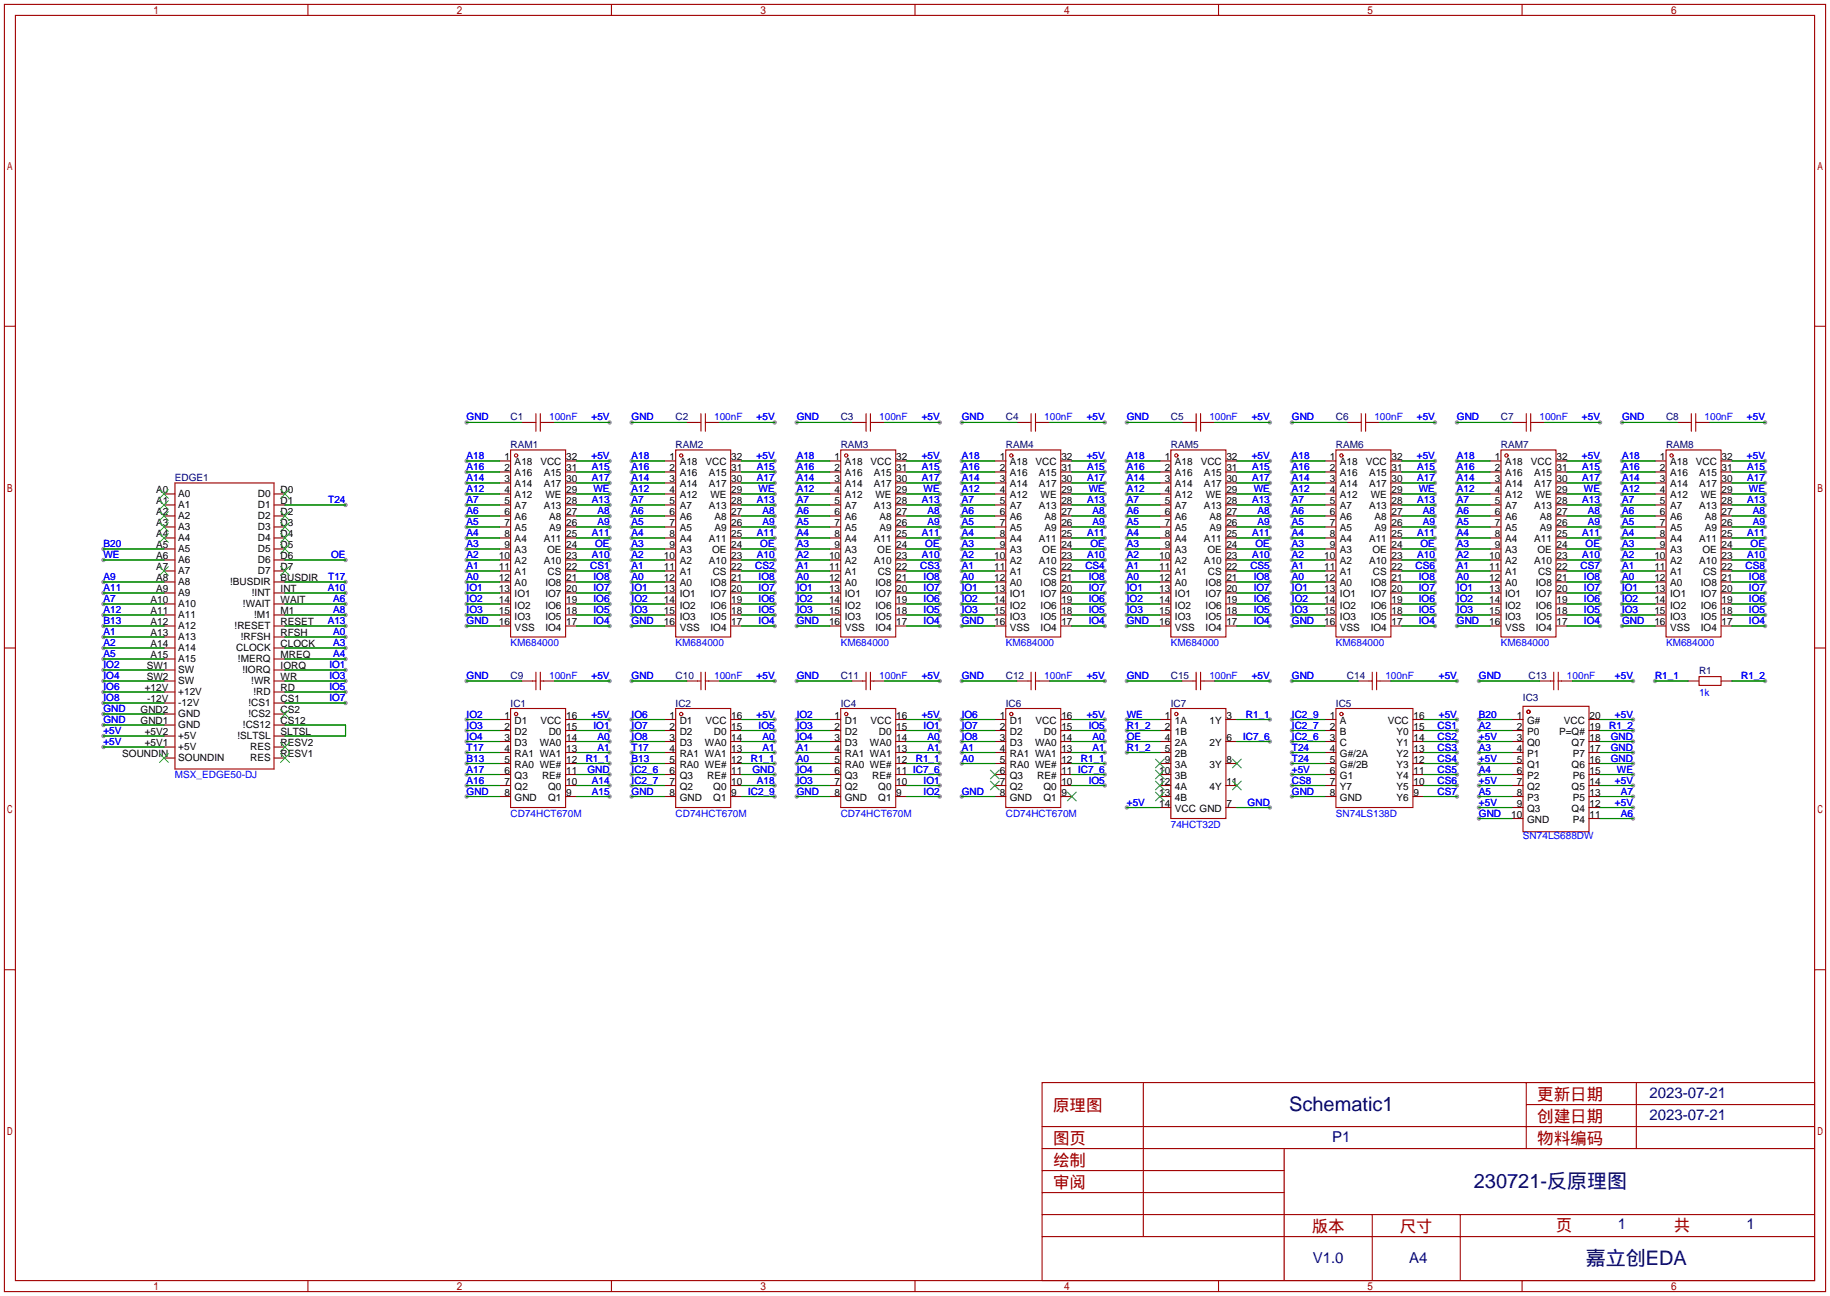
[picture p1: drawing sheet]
<svg xmlns="http://www.w3.org/2000/svg" width="422mm" height="299mm" viewBox="0 0 422 299" stroke-linecap="round" stroke-linejoin="round" font-family="sans-serif">
<defs><g id="words">
<g font-size="4.6" fill="#000080">
<text x="297.6" y="256.4">Schematic1</text>
<text x="340.2" y="274.2">230721-反原理图</text>
<text x="366" y="292">嘉立创EDA</text>
</g>
<g font-size="3.8" fill="#a00000">
<text x="243.1" y="256.5">原理图</text>
<text x="354.8" y="254">更新日期</text>
<text x="354.8" y="259.1">创建日期</text>
<text x="243.1" y="269.2">绘制</text>
<text x="243.1" y="264.2">图页</text>
<text x="354.8" y="264.2">物料编码</text>
<text x="243.1" y="274.3">审阅</text>
<text x="302.8" y="284.5">版本</text>
<text x="323.1" y="284.5">尺寸</text>
<text x="359.2" y="284.2">页</text>
<text x="386.3" y="284.2">共</text>
</g>
<g font-size="3.5" fill="#000080">
<text x="380.7" y="253.5">2023-07-21</text>
<text x="307.5" y="263.7">P1</text>
<text x="380.7" y="258.6">2023-07-21</text>
<text x="373.4" y="283.7">1</text>
<text x="403.2" y="283.7">1</text>
<text x="303" y="291.6">V1.0</text>
<text x="325.3" y="291.6">A4</text>
</g>
<g font-size="2.3" fill="#00f">
<text x="107.7" y="97.1">GND</text>
<text x="126.7" y="97.1">100nF</text>
<text x="136.5" y="97.1">+5V</text>
<text x="145.8" y="97.1">GND</text>
<text x="164.8" y="97.1">100nF</text>
<text x="174.6" y="97.1">+5V</text>
<text x="183.9" y="97.1">GND</text>
<text x="202.9" y="97.1">100nF</text>
<text x="212.7" y="97.1">+5V</text>
<text x="222" y="97.1">GND</text>
<text x="241" y="97.1">100nF</text>
<text x="250.8" y="97.1">+5V</text>
<text x="260.1" y="97.1">GND</text>
<text x="279.1" y="97.1">100nF</text>
<text x="288.9" y="97.1">+5V</text>
<text x="298.2" y="97.1">GND</text>
<text x="317.2" y="97.1">100nF</text>
<text x="327" y="97.1">+5V</text>
<text x="336.3" y="97.1">GND</text>
<text x="355.3" y="97.1">100nF</text>
<text x="365.1" y="97.1">+5V</text>
<text x="374.4" y="97.1">GND</text>
<text x="393.4" y="97.1">100nF</text>
<text x="403.2" y="97.1">+5V</text>
<text x="107.7" y="106">A18</text>
<text x="136.5" y="106">+5V</text>
<text x="145.8" y="106">A18</text>
<text x="174.6" y="106">+5V</text>
<text x="183.9" y="106">A18</text>
<text x="212.7" y="106">+5V</text>
<text x="222" y="106">A18</text>
<text x="250.8" y="106">+5V</text>
<text x="260.1" y="106">A18</text>
<text x="288.9" y="106">+5V</text>
<text x="298.2" y="106">A18</text>
<text x="327" y="106">+5V</text>
<text x="336.3" y="106">A18</text>
<text x="365.1" y="106">+5V</text>
<text x="374.4" y="106">A18</text>
<text x="403.2" y="106">+5V</text>
<text x="107.7" y="108.5">A16</text>
<text x="107.7" y="113.6">A12</text>
<text x="107.7" y="111">A14</text>
<text x="136.6" y="108.5">A15</text>
<text x="136.6" y="111">A17</text>
<text x="137" y="113.6">WE</text>
<text x="145.8" y="108.5">A16</text>
<text x="145.8" y="113.6">A12</text>
<text x="145.8" y="111">A14</text>
<text x="174.7" y="108.5">A15</text>
<text x="174.7" y="111">A17</text>
<text x="175.1" y="113.6">WE</text>
<text x="183.9" y="108.5">A16</text>
<text x="183.9" y="113.6">A12</text>
<text x="183.9" y="111">A14</text>
<text x="212.8" y="108.5">A15</text>
<text x="212.8" y="111">A17</text>
<text x="213.2" y="113.6">WE</text>
<text x="222" y="108.5">A16</text>
<text x="222" y="113.6">A12</text>
<text x="222" y="111">A14</text>
<text x="250.9" y="108.5">A15</text>
<text x="250.9" y="111">A17</text>
<text x="251.3" y="113.6">WE</text>
<text x="260.1" y="108.5">A16</text>
<text x="260.1" y="113.6">A12</text>
<text x="260.1" y="111">A14</text>
<text x="289" y="108.5">A15</text>
<text x="289" y="111">A17</text>
<text x="289.4" y="113.6">WE</text>
<text x="298.2" y="108.5">A16</text>
<text x="298.2" y="113.6">A12</text>
<text x="298.2" y="111">A14</text>
<text x="327.1" y="108.5">A15</text>
<text x="327.1" y="111">A17</text>
<text x="327.5" y="113.6">WE</text>
<text x="336.3" y="108.5">A16</text>
<text x="336.3" y="113.6">A12</text>
<text x="336.3" y="111">A14</text>
<text x="365.2" y="108.5">A15</text>
<text x="365.2" y="111">A17</text>
<text x="365.6" y="113.6">WE</text>
<text x="374.4" y="108.5">A16</text>
<text x="374.4" y="113.6">A12</text>
<text x="374.4" y="111">A14</text>
<text x="403.3" y="108.5">A15</text>
<text x="403.3" y="111">A17</text>
<text x="403.7" y="113.6">WE</text>
<text x="75.8" y="116.1">T24</text>
<text x="107.7" y="116.1">A7</text>
<text x="107.7" y="118.7">A6</text>
<text x="136.6" y="116.1">A13</text>
<text x="137.9" y="118.7">A8</text>
<text x="145.8" y="116.1">A7</text>
<text x="145.8" y="118.7">A6</text>
<text x="174.7" y="116.1">A13</text>
<text x="176" y="118.7">A8</text>
<text x="183.9" y="116.1">A7</text>
<text x="183.9" y="118.7">A6</text>
<text x="212.8" y="116.1">A13</text>
<text x="214.1" y="118.7">A8</text>
<text x="222" y="116.1">A7</text>
<text x="222" y="118.7">A6</text>
<text x="250.9" y="116.1">A13</text>
<text x="252.2" y="118.7">A8</text>
<text x="260.1" y="116.1">A7</text>
<text x="260.1" y="118.7">A6</text>
<text x="289" y="116.1">A13</text>
<text x="290.3" y="118.7">A8</text>
<text x="298.2" y="116.1">A7</text>
<text x="298.2" y="118.7">A6</text>
<text x="327.1" y="116.1">A13</text>
<text x="328.4" y="118.7">A8</text>
<text x="336.3" y="116.1">A7</text>
<text x="336.3" y="118.7">A6</text>
<text x="365.2" y="116.1">A13</text>
<text x="366.5" y="118.7">A8</text>
<text x="374.4" y="116.1">A7</text>
<text x="374.4" y="118.7">A6</text>
<text x="403.3" y="116.1">A13</text>
<text x="404.6" y="118.7">A8</text>
<text x="107.7" y="121.2">A5</text>
<text x="107.7" y="123.7">A4</text>
<text x="136.6" y="123.7">A11</text>
<text x="137.9" y="121.2">A9</text>
<text x="145.8" y="121.2">A5</text>
<text x="145.8" y="123.7">A4</text>
<text x="174.7" y="123.7">A11</text>
<text x="176" y="121.2">A9</text>
<text x="183.9" y="121.2">A5</text>
<text x="183.9" y="123.7">A4</text>
<text x="212.8" y="123.7">A11</text>
<text x="214.1" y="121.2">A9</text>
<text x="222" y="121.2">A5</text>
<text x="222" y="123.7">A4</text>
<text x="250.9" y="123.7">A11</text>
<text x="252.2" y="121.2">A9</text>
<text x="260.1" y="121.2">A5</text>
<text x="260.1" y="123.7">A4</text>
<text x="289" y="123.7">A11</text>
<text x="290.3" y="121.2">A9</text>
<text x="298.2" y="121.2">A5</text>
<text x="298.2" y="123.7">A4</text>
<text x="327.1" y="123.7">A11</text>
<text x="328.4" y="121.2">A9</text>
<text x="336.3" y="121.2">A5</text>
<text x="336.3" y="123.7">A4</text>
<text x="365.2" y="123.7">A11</text>
<text x="366.5" y="121.2">A9</text>
<text x="374.4" y="121.2">A5</text>
<text x="374.4" y="123.7">A4</text>
<text x="403.3" y="123.7">A11</text>
<text x="404.6" y="121.2">A9</text>
<text x="23.9" y="128.8">WE</text>
<text x="23.9" y="126.3">B20</text>
<text x="76.4" y="128.8">OE</text>
<text x="107.7" y="126.3">A3</text>
<text x="107.7" y="128.8">A2</text>
<text x="107.7" y="131.4">A1</text>
<text x="136.2" y="131.4">CS1</text>
<text x="136.6" y="128.8">A10</text>
<text x="137.4" y="126.3">OE</text>
<text x="145.8" y="126.3">A3</text>
<text x="145.8" y="128.8">A2</text>
<text x="145.8" y="131.4">A1</text>
<text x="174.3" y="131.4">CS2</text>
<text x="174.7" y="128.8">A10</text>
<text x="175.5" y="126.3">OE</text>
<text x="183.9" y="126.3">A3</text>
<text x="183.9" y="128.8">A2</text>
<text x="183.9" y="131.4">A1</text>
<text x="212.4" y="131.4">CS3</text>
<text x="212.8" y="128.8">A10</text>
<text x="213.6" y="126.3">OE</text>
<text x="222" y="126.3">A3</text>
<text x="222" y="128.8">A2</text>
<text x="222" y="131.4">A1</text>
<text x="250.5" y="131.4">CS4</text>
<text x="250.9" y="128.8">A10</text>
<text x="251.7" y="126.3">OE</text>
<text x="260.1" y="126.3">A3</text>
<text x="260.1" y="128.8">A2</text>
<text x="260.1" y="131.4">A1</text>
<text x="288.6" y="131.4">CS5</text>
<text x="289" y="128.8">A10</text>
<text x="289.8" y="126.3">OE</text>
<text x="298.2" y="126.3">A3</text>
<text x="298.2" y="128.8">A2</text>
<text x="298.2" y="131.4">A1</text>
<text x="326.7" y="131.4">CS6</text>
<text x="327.1" y="128.8">A10</text>
<text x="327.9" y="126.3">OE</text>
<text x="336.3" y="126.3">A3</text>
<text x="336.3" y="128.8">A2</text>
<text x="336.3" y="131.4">A1</text>
<text x="364.8" y="131.4">CS7</text>
<text x="365.2" y="128.8">A10</text>
<text x="366" y="126.3">OE</text>
<text x="374.4" y="126.3">A3</text>
<text x="374.4" y="128.8">A2</text>
<text x="374.4" y="131.4">A1</text>
<text x="402.9" y="131.4">CS8</text>
<text x="403.3" y="128.8">A10</text>
<text x="404.1" y="126.3">OE</text>
<text x="23.9" y="136.4">A11</text>
<text x="23.9" y="133.9">A9</text>
<text x="75.6" y="136.4">A10</text>
<text x="75.8" y="133.9">T17</text>
<text x="107.7" y="133.9">A0</text>
<text x="107.7" y="136.4">IO1</text>
<text x="137" y="133.9">IO8</text>
<text x="137" y="136.4">IO7</text>
<text x="145.8" y="133.9">A0</text>
<text x="145.8" y="136.4">IO1</text>
<text x="175.1" y="133.9">IO8</text>
<text x="175.1" y="136.4">IO7</text>
<text x="183.9" y="133.9">A0</text>
<text x="183.9" y="136.4">IO1</text>
<text x="213.2" y="133.9">IO8</text>
<text x="213.2" y="136.4">IO7</text>
<text x="222" y="133.9">A0</text>
<text x="222" y="136.4">IO1</text>
<text x="251.3" y="133.9">IO8</text>
<text x="251.3" y="136.4">IO7</text>
<text x="260.1" y="133.9">A0</text>
<text x="260.1" y="136.4">IO1</text>
<text x="289.4" y="133.9">IO8</text>
<text x="289.4" y="136.4">IO7</text>
<text x="298.2" y="133.9">A0</text>
<text x="298.2" y="136.4">IO1</text>
<text x="327.5" y="133.9">IO8</text>
<text x="327.5" y="136.4">IO7</text>
<text x="336.3" y="133.9">A0</text>
<text x="336.3" y="136.4">IO1</text>
<text x="365.6" y="133.9">IO8</text>
<text x="365.6" y="136.4">IO7</text>
<text x="374.4" y="133.9">A0</text>
<text x="374.4" y="136.4">IO1</text>
<text x="403.7" y="133.9">IO8</text>
<text x="403.7" y="136.4">IO7</text>
<text x="23.9" y="141.5">A12</text>
<text x="23.9" y="139">A7</text>
<text x="76.9" y="139">A6</text>
<text x="76.9" y="141.5">A8</text>
<text x="107.7" y="139">IO2</text>
<text x="107.7" y="141.5">IO3</text>
<text x="137" y="139">IO6</text>
<text x="137" y="141.5">IO5</text>
<text x="145.8" y="139">IO2</text>
<text x="145.8" y="141.5">IO3</text>
<text x="175.1" y="139">IO6</text>
<text x="175.1" y="141.5">IO5</text>
<text x="183.9" y="139">IO2</text>
<text x="183.9" y="141.5">IO3</text>
<text x="213.2" y="139">IO6</text>
<text x="213.2" y="141.5">IO5</text>
<text x="222" y="139">IO2</text>
<text x="222" y="141.5">IO3</text>
<text x="251.3" y="139">IO6</text>
<text x="251.3" y="141.5">IO5</text>
<text x="260.1" y="139">IO2</text>
<text x="260.1" y="141.5">IO3</text>
<text x="289.4" y="139">IO6</text>
<text x="289.4" y="141.5">IO5</text>
<text x="298.2" y="139">IO2</text>
<text x="298.2" y="141.5">IO3</text>
<text x="327.5" y="139">IO6</text>
<text x="327.5" y="141.5">IO5</text>
<text x="336.3" y="139">IO2</text>
<text x="336.3" y="141.5">IO3</text>
<text x="365.6" y="139">IO6</text>
<text x="365.6" y="141.5">IO5</text>
<text x="374.4" y="139">IO2</text>
<text x="374.4" y="141.5">IO3</text>
<text x="403.7" y="139">IO6</text>
<text x="403.7" y="141.5">IO5</text>
<text x="23.9" y="149.1">A2</text>
<text x="23.9" y="146.6">A1</text>
<text x="23.9" y="144.1">B13</text>
<text x="75.6" y="144.1">A13</text>
<text x="76.9" y="149.1">A3</text>
<text x="76.9" y="146.6">A0</text>
<text x="107.7" y="144.1">GND</text>
<text x="117.9" y="149.1">KM684000</text>
<text x="137" y="144.1">IO4</text>
<text x="145.8" y="144.1">GND</text>
<text x="156" y="149.1">KM684000</text>
<text x="175.1" y="144.1">IO4</text>
<text x="183.9" y="144.1">GND</text>
<text x="194.1" y="149.1">KM684000</text>
<text x="213.2" y="144.1">IO4</text>
<text x="222" y="144.1">GND</text>
<text x="232.2" y="149.1">KM684000</text>
<text x="251.3" y="144.1">IO4</text>
<text x="260.1" y="144.1">GND</text>
<text x="270.3" y="149.1">KM684000</text>
<text x="289.4" y="144.1">IO4</text>
<text x="298.2" y="144.1">GND</text>
<text x="308.4" y="149.1">KM684000</text>
<text x="327.5" y="144.1">IO4</text>
<text x="336.3" y="144.1">GND</text>
<text x="346.5" y="149.1">KM684000</text>
<text x="365.6" y="144.1">IO4</text>
<text x="374.4" y="144.1">GND</text>
<text x="384.6" y="149.1">KM684000</text>
<text x="403.7" y="144.1">IO4</text>
<text x="23.9" y="154.2">IO2</text>
<text x="23.9" y="151.7">A5</text>
<text x="76" y="154.2">IO1</text>
<text x="76.9" y="151.7">A4</text>
<text x="23.9" y="156.8">IO4</text>
<text x="23.9" y="159.3">IO6</text>
<text x="23.9" y="161.8">IO8</text>
<text x="76" y="156.8">IO3</text>
<text x="76" y="159.3">IO5</text>
<text x="76" y="161.8">IO7</text>
<text x="107.7" y="156.8">GND</text>
<text x="126.7" y="156.8">100nF</text>
<text x="136.5" y="156.8">+5V</text>
<text x="145.8" y="156.8">GND</text>
<text x="164.8" y="156.8">100nF</text>
<text x="174.6" y="156.8">+5V</text>
<text x="183.9" y="156.8">GND</text>
<text x="202.9" y="156.8">100nF</text>
<text x="212.7" y="156.8">+5V</text>
<text x="222" y="156.8">GND</text>
<text x="241" y="156.8">100nF</text>
<text x="250.8" y="156.8">+5V</text>
<text x="260.1" y="156.8">GND</text>
<text x="279.1" y="156.8">100nF</text>
<text x="288.9" y="156.8">+5V</text>
<text x="298.2" y="156.8">GND</text>
<text x="319.8" y="156.8">100nF</text>
<text x="332.1" y="156.8">+5V</text>
<text x="341.4" y="156.8">GND</text>
<text x="361.7" y="156.8">100nF</text>
<text x="372.8" y="156.8">+5V</text>
<text x="382" y="156.8">R1_1</text>
<text x="392.2" y="160.6">1k</text>
<text x="401.9" y="156.8">R1_2</text>
<text x="23.9" y="166.9">GND</text>
<text x="23.9" y="164.4">GND</text>
<text x="107.7" y="165.7">IO2</text>
<text x="136.5" y="165.7">+5V</text>
<text x="145.8" y="165.7">IO6</text>
<text x="174.6" y="165.7">+5V</text>
<text x="183.9" y="165.7">IO2</text>
<text x="212.7" y="165.7">+5V</text>
<text x="222" y="165.7">IO6</text>
<text x="250.8" y="165.7">+5V</text>
<text x="260.1" y="165.7">WE</text>
<text x="287.6" y="165.7">R1_1</text>
<text x="298.2" y="165.7">IC2_9</text>
<text x="332.1" y="165.7">+5V</text>
<text x="341.4" y="165.7">B20</text>
<text x="372.8" y="165.7">+5V</text>
<text x="23.9" y="172">+5V</text>
<text x="23.9" y="169.5">+5V</text>
<text x="107.7" y="168.2">IO3</text>
<text x="107.7" y="170.7">IO4</text>
<text x="107.7" y="173.3">T17</text>
<text x="137" y="168.2">IO1</text>
<text x="137.9" y="173.3">A1</text>
<text x="137.9" y="170.7">A0</text>
<text x="145.8" y="168.2">IO7</text>
<text x="145.8" y="170.7">IO8</text>
<text x="145.8" y="173.3">T17</text>
<text x="175.1" y="168.2">IO5</text>
<text x="176" y="173.3">A1</text>
<text x="176" y="170.7">A0</text>
<text x="183.9" y="173.3">A1</text>
<text x="183.9" y="168.2">IO3</text>
<text x="183.9" y="170.7">IO4</text>
<text x="213.2" y="168.2">IO1</text>
<text x="214.1" y="173.3">A1</text>
<text x="214.1" y="170.7">A0</text>
<text x="222" y="173.3">A1</text>
<text x="222" y="168.2">IO7</text>
<text x="222" y="170.7">IO8</text>
<text x="251.3" y="168.2">IO5</text>
<text x="252.2" y="173.3">A1</text>
<text x="252.2" y="170.7">A0</text>
<text x="260.1" y="168.2">R1_2</text>
<text x="260.1" y="173.3">R1_2</text>
<text x="260.1" y="170.7">OE</text>
<text x="287" y="170.7">IC7_6</text>
<text x="298.2" y="168.2">IC2_7</text>
<text x="298.2" y="170.7">IC2_6</text>
<text x="298.2" y="173.3">T24</text>
<text x="331.8" y="168.2">CS1</text>
<text x="331.8" y="170.7">CS2</text>
<text x="331.8" y="173.3">CS3</text>
<text x="341.4" y="173.3">A3</text>
<text x="341.4" y="168.2">A2</text>
<text x="341.4" y="170.7">+5V</text>
<text x="371.4" y="168.2">R1_2</text>
<text x="371.8" y="170.7">GND</text>
<text x="371.8" y="173.3">GND</text>
<text x="40.4" y="179.6">MSX_EDGE50-DJ</text>
<text x="107.7" y="178.4">A17</text>
<text x="107.7" y="175.8">B13</text>
<text x="135.2" y="175.8">R1_1</text>
<text x="135.6" y="178.4">GND</text>
<text x="145.8" y="175.8">B13</text>
<text x="145.8" y="178.4">IC2_6</text>
<text x="173.3" y="175.8">R1_1</text>
<text x="173.7" y="178.4">GND</text>
<text x="183.9" y="175.8">A0</text>
<text x="183.9" y="178.4">IO4</text>
<text x="211.4" y="175.8">R1_1</text>
<text x="222" y="175.8">A0</text>
<text x="249.5" y="175.8">R1_1</text>
<text x="298.2" y="175.8">T24</text>
<text x="298.2" y="178.4">+5V</text>
<text x="331.8" y="175.8">CS4</text>
<text x="331.8" y="178.4">CS5</text>
<text x="341.4" y="178.4">A4</text>
<text x="341.4" y="175.8">+5V</text>
<text x="371.8" y="175.8">GND</text>
<text x="373.2" y="178.4">WE</text>
<text x="107.7" y="180.9">A16</text>
<text x="107.7" y="183.4">GND</text>
<text x="136.6" y="180.9">A14</text>
<text x="136.6" y="183.4">A15</text>
<text x="145.8" y="183.4">GND</text>
<text x="145.8" y="180.9">IC2_7</text>
<text x="172.7" y="183.4">IC2_9</text>
<text x="174.7" y="180.9">A18</text>
<text x="183.9" y="180.9">IO3</text>
<text x="183.9" y="183.4">GND</text>
<text x="213.2" y="180.9">IO1</text>
<text x="213.2" y="183.4">IO2</text>
<text x="222" y="183.4">GND</text>
<text x="251.3" y="180.9">IO5</text>
<text x="260.1" y="186">+5V</text>
<text x="288" y="186">GND</text>
<text x="298.2" y="180.9">CS8</text>
<text x="298.2" y="183.4">GND</text>
<text x="331.8" y="180.9">CS6</text>
<text x="331.8" y="183.4">CS7</text>
<text x="341.4" y="183.4">A5</text>
<text x="341.4" y="180.9">+5V</text>
<text x="341.4" y="186">+5V</text>
<text x="372.8" y="180.9">+5V</text>
<text x="372.8" y="186">+5V</text>
<text x="374.1" y="183.4">A7</text>
<text x="117.9" y="188.5">CD74HCT670M</text>
<text x="156" y="188.5">CD74HCT670M</text>
<text x="194.1" y="188.5">CD74HCT670M</text>
<text x="232.2" y="188.5">CD74HCT670M</text>
<text x="270.3" y="191.1">74HCT32D</text>
<text x="308.4" y="188.5">SN74LS138D</text>
<text x="341.4" y="188.5">GND</text>
<text x="374.1" y="188.5">A6</text>
<text x="351.5" y="193.6">SN74LS688DW</text>
</g>
<g font-size="2.3" fill="#000080">
<text x="117.9" y="97.1">C1</text>
<text x="156" y="97.1">C2</text>
<text x="194.1" y="97.1">C3</text>
<text x="232.2" y="97.1">C4</text>
<text x="270.3" y="97.1">C5</text>
<text x="308.4" y="97.1">C6</text>
<text x="346.5" y="97.1">C7</text>
<text x="384.6" y="97.1">C8</text>
<text x="117.9" y="103.4">RAM1</text>
<text x="156" y="103.4">RAM2</text>
<text x="194.1" y="103.4">RAM3</text>
<text x="232.2" y="103.4">RAM4</text>
<text x="270.3" y="103.4">RAM5</text>
<text x="308.4" y="103.4">RAM6</text>
<text x="346.5" y="103.4">RAM7</text>
<text x="384.6" y="103.4">RAM8</text>
<text x="40.4" y="111">EDGE1</text>
<text x="392.2" y="155.5">R1</text>
<text x="117.9" y="156.8">C9</text>
<text x="156" y="156.8">C10</text>
<text x="194.1" y="156.8">C11</text>
<text x="232.2" y="156.8">C12</text>
<text x="270.3" y="156.8">C15</text>
<text x="310.9" y="156.8">C14</text>
<text x="351.5" y="161.8">IC3</text>
<text x="352.8" y="156.8">C13</text>
<text x="117.9" y="163.1">IC1</text>
<text x="156" y="163.1">IC2</text>
<text x="194.1" y="163.1">IC4</text>
<text x="232.2" y="163.1">IC6</text>
<text x="270.3" y="163.1">IC7</text>
<text x="308.4" y="163.1">IC5</text>
</g>
<g font-size="2.3">
<text x="116.4" y="106.2">1</text>
<text x="118.8" y="107.5">A18</text>
<text x="124.7" y="107.5">VCC</text>
<text x="130.7" y="106.2">32</text>
<text x="154.5" y="106.2">1</text>
<text x="156.9" y="107.5">A18</text>
<text x="162.8" y="107.5">VCC</text>
<text x="168.8" y="106.2">32</text>
<text x="192.6" y="106.2">1</text>
<text x="195" y="107.5">A18</text>
<text x="200.9" y="107.5">VCC</text>
<text x="206.9" y="106.2">32</text>
<text x="230.7" y="106.2">1</text>
<text x="233.1" y="107.5">A18</text>
<text x="239" y="107.5">VCC</text>
<text x="245" y="106.2">32</text>
<text x="268.8" y="106.2">1</text>
<text x="271.2" y="107.5">A18</text>
<text x="277.1" y="107.5">VCC</text>
<text x="283.1" y="106.2">32</text>
<text x="306.9" y="106.2">1</text>
<text x="309.3" y="107.5">A18</text>
<text x="315.2" y="107.5">VCC</text>
<text x="321.2" y="106.2">32</text>
<text x="345" y="106.2">1</text>
<text x="347.4" y="107.5">A18</text>
<text x="353.3" y="107.5">VCC</text>
<text x="359.3" y="106.2">32</text>
<text x="383.1" y="106.2">1</text>
<text x="385.5" y="107.5">A18</text>
<text x="391.4" y="107.5">VCC</text>
<text x="397.4" y="106.2">32</text>
<text x="36" y="113.8">A0</text>
<text x="64.8" y="113.8">D0</text>
<text x="116.4" y="108.7">2</text>
<text x="116.4" y="111.3">3</text>
<text x="116.4" y="113.8">4</text>
<text x="118.8" y="110">A16</text>
<text x="118.8" y="112.5">A14</text>
<text x="125.5" y="112.5">A17</text>
<text x="125.5" y="110">A15</text>
<text x="130.7" y="113.8">29</text>
<text x="130.7" y="111.3">30</text>
<text x="130.7" y="108.7">31</text>
<text x="154.5" y="108.7">2</text>
<text x="154.5" y="111.3">3</text>
<text x="154.5" y="113.8">4</text>
<text x="156.9" y="110">A16</text>
<text x="156.9" y="112.5">A14</text>
<text x="163.6" y="112.5">A17</text>
<text x="163.6" y="110">A15</text>
<text x="168.8" y="113.8">29</text>
<text x="168.8" y="111.3">30</text>
<text x="168.8" y="108.7">31</text>
<text x="192.6" y="108.7">2</text>
<text x="192.6" y="111.3">3</text>
<text x="192.6" y="113.8">4</text>
<text x="195" y="110">A16</text>
<text x="195" y="112.5">A14</text>
<text x="201.7" y="112.5">A17</text>
<text x="201.7" y="110">A15</text>
<text x="206.9" y="113.8">29</text>
<text x="206.9" y="111.3">30</text>
<text x="206.9" y="108.7">31</text>
<text x="230.7" y="108.7">2</text>
<text x="230.7" y="111.3">3</text>
<text x="230.7" y="113.8">4</text>
<text x="233.1" y="110">A16</text>
<text x="233.1" y="112.5">A14</text>
<text x="239.8" y="112.5">A17</text>
<text x="239.8" y="110">A15</text>
<text x="245" y="113.8">29</text>
<text x="245" y="111.3">30</text>
<text x="245" y="108.7">31</text>
<text x="268.8" y="108.7">2</text>
<text x="268.8" y="111.3">3</text>
<text x="268.8" y="113.8">4</text>
<text x="271.2" y="110">A16</text>
<text x="271.2" y="112.5">A14</text>
<text x="277.9" y="112.5">A17</text>
<text x="277.9" y="110">A15</text>
<text x="283.1" y="113.8">29</text>
<text x="283.1" y="111.3">30</text>
<text x="283.1" y="108.7">31</text>
<text x="306.9" y="108.7">2</text>
<text x="306.9" y="111.3">3</text>
<text x="306.9" y="113.8">4</text>
<text x="309.3" y="110">A16</text>
<text x="309.3" y="112.5">A14</text>
<text x="316" y="112.5">A17</text>
<text x="316" y="110">A15</text>
<text x="321.2" y="113.8">29</text>
<text x="321.2" y="111.3">30</text>
<text x="321.2" y="108.7">31</text>
<text x="345" y="108.7">2</text>
<text x="345" y="111.3">3</text>
<text x="345" y="113.8">4</text>
<text x="347.4" y="110">A16</text>
<text x="347.4" y="112.5">A14</text>
<text x="354.1" y="112.5">A17</text>
<text x="354.1" y="110">A15</text>
<text x="359.3" y="113.8">29</text>
<text x="359.3" y="111.3">30</text>
<text x="359.3" y="108.7">31</text>
<text x="383.1" y="108.7">2</text>
<text x="383.1" y="111.3">3</text>
<text x="383.1" y="113.8">4</text>
<text x="385.5" y="110">A16</text>
<text x="385.5" y="112.5">A14</text>
<text x="392.2" y="112.5">A17</text>
<text x="392.2" y="110">A15</text>
<text x="397.4" y="113.8">29</text>
<text x="397.4" y="111.3">30</text>
<text x="397.4" y="108.7">31</text>
<text x="36" y="116.4">A1</text>
<text x="36" y="118.9">A2</text>
<text x="41.1" y="117.4">A1</text>
<text x="41.1" y="114.8">A0</text>
<text x="41.1" y="119.9">A2</text>
<text x="59.5" y="117.4">D1</text>
<text x="59.5" y="114.8">D0</text>
<text x="59.5" y="119.9">D2</text>
<text x="64.8" y="116.4">D1</text>
<text x="64.8" y="118.9">D2</text>
<text x="116.4" y="116.4">5</text>
<text x="116.4" y="118.9">6</text>
<text x="118.8" y="115.1">A12</text>
<text x="118.8" y="117.6">A7</text>
<text x="125.5" y="117.6">A13</text>
<text x="125.9" y="115.1">WE</text>
<text x="130.7" y="118.9">27</text>
<text x="130.7" y="116.4">28</text>
<text x="154.5" y="116.4">5</text>
<text x="154.5" y="118.9">6</text>
<text x="156.9" y="115.1">A12</text>
<text x="156.9" y="117.6">A7</text>
<text x="163.6" y="117.6">A13</text>
<text x="164" y="115.1">WE</text>
<text x="168.8" y="118.9">27</text>
<text x="168.8" y="116.4">28</text>
<text x="192.6" y="116.4">5</text>
<text x="192.6" y="118.9">6</text>
<text x="195" y="115.1">A12</text>
<text x="195" y="117.6">A7</text>
<text x="201.7" y="117.6">A13</text>
<text x="202.1" y="115.1">WE</text>
<text x="206.9" y="118.9">27</text>
<text x="206.9" y="116.4">28</text>
<text x="230.7" y="116.4">5</text>
<text x="230.7" y="118.9">6</text>
<text x="233.1" y="115.1">A12</text>
<text x="233.1" y="117.6">A7</text>
<text x="239.8" y="117.6">A13</text>
<text x="240.2" y="115.1">WE</text>
<text x="245" y="118.9">27</text>
<text x="245" y="116.4">28</text>
<text x="268.8" y="116.4">5</text>
<text x="268.8" y="118.9">6</text>
<text x="271.2" y="115.1">A12</text>
<text x="271.2" y="117.6">A7</text>
<text x="277.9" y="117.6">A13</text>
<text x="278.3" y="115.1">WE</text>
<text x="283.1" y="118.9">27</text>
<text x="283.1" y="116.4">28</text>
<text x="306.9" y="116.4">5</text>
<text x="306.9" y="118.9">6</text>
<text x="309.3" y="115.1">A12</text>
<text x="309.3" y="117.6">A7</text>
<text x="316" y="117.6">A13</text>
<text x="316.4" y="115.1">WE</text>
<text x="321.2" y="118.9">27</text>
<text x="321.2" y="116.4">28</text>
<text x="345" y="116.4">5</text>
<text x="345" y="118.9">6</text>
<text x="347.4" y="115.1">A12</text>
<text x="347.4" y="117.6">A7</text>
<text x="354.1" y="117.6">A13</text>
<text x="354.5" y="115.1">WE</text>
<text x="359.3" y="118.9">27</text>
<text x="359.3" y="116.4">28</text>
<text x="383.1" y="116.4">5</text>
<text x="383.1" y="118.9">6</text>
<text x="385.5" y="115.1">A12</text>
<text x="385.5" y="117.6">A7</text>
<text x="392.2" y="117.6">A13</text>
<text x="392.6" y="115.1">WE</text>
<text x="397.4" y="118.9">27</text>
<text x="397.4" y="116.4">28</text>
<text x="36" y="121.4">A3</text>
<text x="36" y="124">A4</text>
<text x="41.1" y="122.5">A3</text>
<text x="41.1" y="125">A4</text>
<text x="59.5" y="122.5">D3</text>
<text x="59.5" y="125">D4</text>
<text x="64.8" y="121.4">D3</text>
<text x="64.8" y="124">D4</text>
<text x="116.4" y="121.4">7</text>
<text x="116.4" y="124">8</text>
<text x="118.8" y="120.2">A6</text>
<text x="118.8" y="122.7">A5</text>
<text x="118.8" y="125.2">A4</text>
<text x="125.5" y="125.2">A11</text>
<text x="126.8" y="122.7">A9</text>
<text x="126.8" y="120.2">A8</text>
<text x="130.7" y="124">25</text>
<text x="130.7" y="121.4">26</text>
<text x="154.5" y="121.4">7</text>
<text x="154.5" y="124">8</text>
<text x="156.9" y="120.2">A6</text>
<text x="156.9" y="122.7">A5</text>
<text x="156.9" y="125.2">A4</text>
<text x="163.6" y="125.2">A11</text>
<text x="164.9" y="122.7">A9</text>
<text x="164.9" y="120.2">A8</text>
<text x="168.8" y="124">25</text>
<text x="168.8" y="121.4">26</text>
<text x="192.6" y="121.4">7</text>
<text x="192.6" y="124">8</text>
<text x="195" y="120.2">A6</text>
<text x="195" y="122.7">A5</text>
<text x="195" y="125.2">A4</text>
<text x="201.7" y="125.2">A11</text>
<text x="203" y="122.7">A9</text>
<text x="203" y="120.2">A8</text>
<text x="206.9" y="124">25</text>
<text x="206.9" y="121.4">26</text>
<text x="230.7" y="121.4">7</text>
<text x="230.7" y="124">8</text>
<text x="233.1" y="120.2">A6</text>
<text x="233.1" y="122.7">A5</text>
<text x="233.1" y="125.2">A4</text>
<text x="239.8" y="125.2">A11</text>
<text x="241.1" y="122.7">A9</text>
<text x="241.1" y="120.2">A8</text>
<text x="245" y="124">25</text>
<text x="245" y="121.4">26</text>
<text x="268.8" y="121.4">7</text>
<text x="268.8" y="124">8</text>
<text x="271.2" y="120.2">A6</text>
<text x="271.2" y="122.7">A5</text>
<text x="271.2" y="125.2">A4</text>
<text x="277.9" y="125.2">A11</text>
<text x="279.2" y="122.7">A9</text>
<text x="279.2" y="120.2">A8</text>
<text x="283.1" y="124">25</text>
<text x="283.1" y="121.4">26</text>
<text x="306.9" y="121.4">7</text>
<text x="306.9" y="124">8</text>
<text x="309.3" y="120.2">A6</text>
<text x="309.3" y="122.7">A5</text>
<text x="309.3" y="125.2">A4</text>
<text x="316" y="125.2">A11</text>
<text x="317.3" y="122.7">A9</text>
<text x="317.3" y="120.2">A8</text>
<text x="321.2" y="124">25</text>
<text x="321.2" y="121.4">26</text>
<text x="345" y="121.4">7</text>
<text x="345" y="124">8</text>
<text x="347.4" y="120.2">A6</text>
<text x="347.4" y="122.7">A5</text>
<text x="347.4" y="125.2">A4</text>
<text x="354.1" y="125.2">A11</text>
<text x="355.4" y="122.7">A9</text>
<text x="355.4" y="120.2">A8</text>
<text x="359.3" y="124">25</text>
<text x="359.3" y="121.4">26</text>
<text x="383.1" y="121.4">7</text>
<text x="383.1" y="124">8</text>
<text x="385.5" y="120.2">A6</text>
<text x="385.5" y="122.7">A5</text>
<text x="385.5" y="125.2">A4</text>
<text x="392.2" y="125.2">A11</text>
<text x="393.5" y="122.7">A9</text>
<text x="393.5" y="120.2">A8</text>
<text x="397.4" y="124">25</text>
<text x="397.4" y="121.4">26</text>
<text x="36" y="131.6">A7</text>
<text x="36" y="129.1">A6</text>
<text x="36" y="126.5">A5</text>
<text x="41.1" y="130.1">A6</text>
<text x="41.1" y="127.5">A5</text>
<text x="59.5" y="127.5">D5</text>
<text x="59.5" y="130.1">D6</text>
<text x="64.8" y="126.5">D5</text>
<text x="64.8" y="131.6">D7</text>
<text x="64.8" y="129.1">D6</text>
<text x="115.2" y="129.1">10</text>
<text x="115.2" y="131.6">11</text>
<text x="116.4" y="126.5">9</text>
<text x="118.8" y="127.8">A3</text>
<text x="118.8" y="130.3">A2</text>
<text x="125.5" y="130.3">A10</text>
<text x="126.3" y="127.8">OE</text>
<text x="130.7" y="131.6">22</text>
<text x="130.7" y="129.1">23</text>
<text x="130.7" y="126.5">24</text>
<text x="153.3" y="129.1">10</text>
<text x="153.3" y="131.6">11</text>
<text x="154.5" y="126.5">9</text>
<text x="156.9" y="127.8">A3</text>
<text x="156.9" y="130.3">A2</text>
<text x="163.6" y="130.3">A10</text>
<text x="164.4" y="127.8">OE</text>
<text x="168.8" y="131.6">22</text>
<text x="168.8" y="129.1">23</text>
<text x="168.8" y="126.5">24</text>
<text x="191.4" y="129.1">10</text>
<text x="191.4" y="131.6">11</text>
<text x="192.6" y="126.5">9</text>
<text x="195" y="127.8">A3</text>
<text x="195" y="130.3">A2</text>
<text x="201.7" y="130.3">A10</text>
<text x="202.5" y="127.8">OE</text>
<text x="206.9" y="131.6">22</text>
<text x="206.9" y="129.1">23</text>
<text x="206.9" y="126.5">24</text>
<text x="229.5" y="129.1">10</text>
<text x="229.5" y="131.6">11</text>
<text x="230.7" y="126.5">9</text>
<text x="233.1" y="127.8">A3</text>
<text x="233.1" y="130.3">A2</text>
<text x="239.8" y="130.3">A10</text>
<text x="240.6" y="127.8">OE</text>
<text x="245" y="131.6">22</text>
<text x="245" y="129.1">23</text>
<text x="245" y="126.5">24</text>
<text x="267.6" y="129.1">10</text>
<text x="267.6" y="131.6">11</text>
<text x="268.8" y="126.5">9</text>
<text x="271.2" y="127.8">A3</text>
<text x="271.2" y="130.3">A2</text>
<text x="277.9" y="130.3">A10</text>
<text x="278.7" y="127.8">OE</text>
<text x="283.1" y="131.6">22</text>
<text x="283.1" y="129.1">23</text>
<text x="283.1" y="126.5">24</text>
<text x="305.7" y="129.1">10</text>
<text x="305.7" y="131.6">11</text>
<text x="306.9" y="126.5">9</text>
<text x="309.3" y="127.8">A3</text>
<text x="309.3" y="130.3">A2</text>
<text x="316" y="130.3">A10</text>
<text x="316.8" y="127.8">OE</text>
<text x="321.2" y="131.6">22</text>
<text x="321.2" y="129.1">23</text>
<text x="321.2" y="126.5">24</text>
<text x="343.8" y="129.1">10</text>
<text x="343.8" y="131.6">11</text>
<text x="345" y="126.5">9</text>
<text x="347.4" y="127.8">A3</text>
<text x="347.4" y="130.3">A2</text>
<text x="354.1" y="130.3">A10</text>
<text x="354.9" y="127.8">OE</text>
<text x="359.3" y="131.6">22</text>
<text x="359.3" y="129.1">23</text>
<text x="359.3" y="126.5">24</text>
<text x="381.9" y="129.1">10</text>
<text x="381.9" y="131.6">11</text>
<text x="383.1" y="126.5">9</text>
<text x="385.5" y="127.8">A3</text>
<text x="385.5" y="130.3">A2</text>
<text x="392.2" y="130.3">A10</text>
<text x="393" y="127.8">OE</text>
<text x="397.4" y="131.6">22</text>
<text x="397.4" y="129.1">23</text>
<text x="397.4" y="126.5">24</text>
<text x="36" y="136.7">A9</text>
<text x="36" y="134.1">A8</text>
<text x="41.1" y="137.7">A9</text>
<text x="41.1" y="132.6">A7</text>
<text x="41.1" y="135.2">A8</text>
<text x="53.1" y="135.2">!BUSDIR</text>
<text x="58.1" y="137.7">!INT</text>
<text x="59.5" y="132.6">D7</text>
<text x="64.8" y="136.7">INT</text>
<text x="64.8" y="134.1">BUSDIR</text>
<text x="115.2" y="134.1">12</text>
<text x="115.2" y="136.7">13</text>
<text x="118.8" y="132.9">A1</text>
<text x="118.8" y="135.4">A0</text>
<text x="118.8" y="137.9">IO1</text>
<text x="125.9" y="137.9">IO7</text>
<text x="125.9" y="135.4">IO8</text>
<text x="126.4" y="132.9">CS</text>
<text x="130.7" y="136.7">20</text>
<text x="130.7" y="134.1">21</text>
<text x="153.3" y="134.1">12</text>
<text x="153.3" y="136.7">13</text>
<text x="156.9" y="132.9">A1</text>
<text x="156.9" y="135.4">A0</text>
<text x="156.9" y="137.9">IO1</text>
<text x="164" y="137.9">IO7</text>
<text x="164" y="135.4">IO8</text>
<text x="164.5" y="132.9">CS</text>
<text x="168.8" y="136.7">20</text>
<text x="168.8" y="134.1">21</text>
<text x="191.4" y="134.1">12</text>
<text x="191.4" y="136.7">13</text>
<text x="195" y="132.9">A1</text>
<text x="195" y="135.4">A0</text>
<text x="195" y="137.9">IO1</text>
<text x="202.1" y="137.9">IO7</text>
<text x="202.1" y="135.4">IO8</text>
<text x="202.6" y="132.9">CS</text>
<text x="206.9" y="136.7">20</text>
<text x="206.9" y="134.1">21</text>
<text x="229.5" y="134.1">12</text>
<text x="229.5" y="136.7">13</text>
<text x="233.1" y="132.9">A1</text>
<text x="233.1" y="135.4">A0</text>
<text x="233.1" y="137.9">IO1</text>
<text x="240.2" y="137.9">IO7</text>
<text x="240.2" y="135.4">IO8</text>
<text x="240.7" y="132.9">CS</text>
<text x="245" y="136.7">20</text>
<text x="245" y="134.1">21</text>
<text x="267.6" y="134.1">12</text>
<text x="267.6" y="136.7">13</text>
<text x="271.2" y="132.9">A1</text>
<text x="271.2" y="135.4">A0</text>
<text x="271.2" y="137.9">IO1</text>
<text x="278.3" y="137.9">IO7</text>
<text x="278.3" y="135.4">IO8</text>
<text x="278.8" y="132.9">CS</text>
<text x="283.1" y="136.7">20</text>
<text x="283.1" y="134.1">21</text>
<text x="305.7" y="134.1">12</text>
<text x="305.7" y="136.7">13</text>
<text x="309.3" y="132.9">A1</text>
<text x="309.3" y="135.4">A0</text>
<text x="309.3" y="137.9">IO1</text>
<text x="316.4" y="137.9">IO7</text>
<text x="316.4" y="135.4">IO8</text>
<text x="316.9" y="132.9">CS</text>
<text x="321.2" y="136.7">20</text>
<text x="321.2" y="134.1">21</text>
<text x="343.8" y="134.1">12</text>
<text x="343.8" y="136.7">13</text>
<text x="347.4" y="132.9">A1</text>
<text x="347.4" y="135.4">A0</text>
<text x="347.4" y="137.9">IO1</text>
<text x="354.5" y="137.9">IO7</text>
<text x="354.5" y="135.4">IO8</text>
<text x="355" y="132.9">CS</text>
<text x="359.3" y="136.7">20</text>
<text x="359.3" y="134.1">21</text>
<text x="381.9" y="134.1">12</text>
<text x="381.9" y="136.7">13</text>
<text x="385.5" y="132.9">A1</text>
<text x="385.5" y="135.4">A0</text>
<text x="385.5" y="137.9">IO1</text>
<text x="392.6" y="137.9">IO7</text>
<text x="392.6" y="135.4">IO8</text>
<text x="393.1" y="132.9">CS</text>
<text x="397.4" y="136.7">20</text>
<text x="397.4" y="134.1">21</text>
<text x="34.8" y="141.8">A11</text>
<text x="34.8" y="139.2">A10</text>
<text x="41.1" y="142.8">A11</text>
<text x="41.1" y="140.2">A10</text>
<text x="56.1" y="140.2">!WAIT</text>
<text x="58.6" y="142.8">!M1</text>
<text x="64.8" y="139.2">WAIT</text>
<text x="64.8" y="141.8">M1</text>
<text x="115.2" y="139.2">14</text>
<text x="115.2" y="141.8">15</text>
<text x="118.8" y="140.5">IO2</text>
<text x="118.8" y="143">IO3</text>
<text x="125.9" y="143">IO5</text>
<text x="125.9" y="140.5">IO6</text>
<text x="130.7" y="141.8">18</text>
<text x="130.7" y="139.2">19</text>
<text x="153.3" y="139.2">14</text>
<text x="153.3" y="141.8">15</text>
<text x="156.9" y="140.5">IO2</text>
<text x="156.9" y="143">IO3</text>
<text x="164" y="143">IO5</text>
<text x="164" y="140.5">IO6</text>
<text x="168.8" y="141.8">18</text>
<text x="168.8" y="139.2">19</text>
<text x="191.4" y="139.2">14</text>
<text x="191.4" y="141.8">15</text>
<text x="195" y="140.5">IO2</text>
<text x="195" y="143">IO3</text>
<text x="202.1" y="143">IO5</text>
<text x="202.1" y="140.5">IO6</text>
<text x="206.9" y="141.8">18</text>
<text x="206.9" y="139.2">19</text>
<text x="229.5" y="139.2">14</text>
<text x="229.5" y="141.8">15</text>
<text x="233.1" y="140.5">IO2</text>
<text x="233.1" y="143">IO3</text>
<text x="240.2" y="143">IO5</text>
<text x="240.2" y="140.5">IO6</text>
<text x="245" y="141.8">18</text>
<text x="245" y="139.2">19</text>
<text x="267.6" y="139.2">14</text>
<text x="267.6" y="141.8">15</text>
<text x="271.2" y="140.5">IO2</text>
<text x="271.2" y="143">IO3</text>
<text x="278.3" y="143">IO5</text>
<text x="278.3" y="140.5">IO6</text>
<text x="283.1" y="141.8">18</text>
<text x="283.1" y="139.2">19</text>
<text x="305.7" y="139.2">14</text>
<text x="305.7" y="141.8">15</text>
<text x="309.3" y="140.5">IO2</text>
<text x="309.3" y="143">IO3</text>
<text x="316.4" y="143">IO5</text>
<text x="316.4" y="140.5">IO6</text>
<text x="321.2" y="141.8">18</text>
<text x="321.2" y="139.2">19</text>
<text x="343.8" y="139.2">14</text>
<text x="343.8" y="141.8">15</text>
<text x="347.4" y="140.5">IO2</text>
<text x="347.4" y="143">IO3</text>
<text x="354.5" y="143">IO5</text>
<text x="354.5" y="140.5">IO6</text>
<text x="359.3" y="141.8">18</text>
<text x="359.3" y="139.2">19</text>
<text x="381.9" y="139.2">14</text>
<text x="381.9" y="141.8">15</text>
<text x="385.5" y="140.5">IO2</text>
<text x="385.5" y="143">IO3</text>
<text x="392.6" y="143">IO5</text>
<text x="392.6" y="140.5">IO6</text>
<text x="397.4" y="141.8">18</text>
<text x="397.4" y="139.2">19</text>
<text x="34.8" y="144.3">A12</text>
<text x="34.8" y="149.4">A14</text>
<text x="34.8" y="146.8">A13</text>
<text x="41.1" y="145.3">A12</text>
<text x="41.1" y="147.9">A13</text>
<text x="54.1" y="145.3">!RESET</text>
<text x="55.6" y="147.9">!RFSH</text>
<text x="64.8" y="146.8">RFSH</text>
<text x="64.8" y="144.3">RESET</text>
<text x="64.8" y="149.4">CLOCK</text>
<text x="115.2" y="144.3">16</text>
<text x="118.8" y="145.6">VSS</text>
<text x="125.9" y="145.6">IO4</text>
<text x="130.7" y="144.3">17</text>
<text x="153.3" y="144.3">16</text>
<text x="156.9" y="145.6">VSS</text>
<text x="164" y="145.6">IO4</text>
<text x="168.8" y="144.3">17</text>
<text x="191.4" y="144.3">16</text>
<text x="195" y="145.6">VSS</text>
<text x="202.1" y="145.6">IO4</text>
<text x="206.9" y="144.3">17</text>
<text x="229.5" y="144.3">16</text>
<text x="233.1" y="145.6">VSS</text>
<text x="240.2" y="145.6">IO4</text>
<text x="245" y="144.3">17</text>
<text x="267.6" y="144.3">16</text>
<text x="271.2" y="145.6">VSS</text>
<text x="278.3" y="145.6">IO4</text>
<text x="283.1" y="144.3">17</text>
<text x="305.7" y="144.3">16</text>
<text x="309.3" y="145.6">VSS</text>
<text x="316.4" y="145.6">IO4</text>
<text x="321.2" y="144.3">17</text>
<text x="343.8" y="144.3">16</text>
<text x="347.4" y="145.6">VSS</text>
<text x="354.5" y="145.6">IO4</text>
<text x="359.3" y="144.3">17</text>
<text x="381.9" y="144.3">16</text>
<text x="385.5" y="145.6">VSS</text>
<text x="392.6" y="145.6">IO4</text>
<text x="397.4" y="144.3">17</text>
<text x="33.9" y="154.5">SW1</text>
<text x="34.8" y="151.9">A15</text>
<text x="41.1" y="152.9">A15</text>
<text x="41.1" y="150.4">A14</text>
<text x="41.1" y="155.5">SW</text>
<text x="54.5" y="150.4">CLOCK</text>
<text x="54.9" y="152.9">!MERQ</text>
<text x="55.9" y="155.5">!IORQ</text>
<text x="64.8" y="154.5">IORQ</text>
<text x="64.8" y="151.9">MREQ</text>
<text x="33.4" y="159.5">+12V</text>
<text x="33.9" y="157">SW2</text>
<text x="41.1" y="158">SW</text>
<text x="41.1" y="160.6">+12V</text>
<text x="58" y="158">!WR</text>
<text x="58.5" y="160.6">!RD</text>
<text x="64.8" y="157">WR</text>
<text x="64.8" y="159.5">RD</text>
<text x="32.4" y="164.6">GND2</text>
<text x="32.4" y="167.2">GND1</text>
<text x="34" y="162.1">-12V</text>
<text x="41.1" y="165.6">GND</text>
<text x="41.1" y="163.1">-12V</text>
<text x="57.4" y="163.1">!CS1</text>
<text x="57.4" y="165.6">!CS2</text>
<text x="64.8" y="162.1">CS1</text>
<text x="64.8" y="164.6">CS2</text>
<text x="64.8" y="167.2">CS12</text>
<text x="116.4" y="165.9">1</text>
<text x="118.8" y="167.2">D1</text>
<text x="124.7" y="167.2">VCC</text>
<text x="130.7" y="165.9">16</text>
<text x="154.5" y="165.9">1</text>
<text x="156.9" y="167.2">D1</text>
<text x="162.8" y="167.2">VCC</text>
<text x="168.8" y="165.9">16</text>
<text x="192.6" y="165.9">1</text>
<text x="195" y="167.2">D1</text>
<text x="200.9" y="167.2">VCC</text>
<text x="206.9" y="165.9">16</text>
<text x="230.7" y="165.9">1</text>
<text x="233.1" y="167.2">D1</text>
<text x="239" y="167.2">VCC</text>
<text x="245" y="165.9">16</text>
<text x="268.8" y="165.9">1</text>
<text x="271.2" y="167.2">1A</text>
<text x="279.2" y="167.2">1Y</text>
<text x="283.1" y="165.9">3</text>
<text x="306.9" y="165.9">1</text>
<text x="309.3" y="167.2">A</text>
<text x="320.3" y="167.2">VCC</text>
<text x="326.3" y="165.9">16</text>
<text x="350.1" y="165.9">1</text>
<text x="352.5" y="167.2">G#</text>
<text x="361" y="167.2">VCC</text>
<text x="366.9" y="165.9">20</text>
<text x="33.4" y="169.7">+5V2</text>
<text x="33.4" y="172.2">+5V1</text>
<text x="41.1" y="168.2">GND</text>
<text x="41.1" y="170.7">+5V</text>
<text x="41.1" y="173.3">+5V</text>
<text x="54.8" y="170.7">!SLTSL</text>
<text x="56.1" y="168.2">!CS12</text>
<text x="57.7" y="173.3">RES</text>
<text x="64.8" y="169.7">SLTSL</text>
<text x="64.8" y="172.2">RESV2</text>
<text x="116.4" y="168.4">2</text>
<text x="116.4" y="171">3</text>
<text x="116.4" y="173.5">4</text>
<text x="118.8" y="169.7">D2</text>
<text x="118.8" y="172.2">D3</text>
<text x="124.6" y="172.2">WA0</text>
<text x="126.7" y="169.7">D0</text>
<text x="130.7" y="173.5">13</text>
<text x="130.7" y="171">14</text>
<text x="130.7" y="168.4">15</text>
<text x="154.5" y="168.4">2</text>
<text x="154.5" y="171">3</text>
<text x="154.5" y="173.5">4</text>
<text x="156.9" y="169.7">D2</text>
<text x="156.9" y="172.2">D3</text>
<text x="162.7" y="172.2">WA0</text>
<text x="164.8" y="169.7">D0</text>
<text x="168.8" y="173.5">13</text>
<text x="168.8" y="171">14</text>
<text x="168.8" y="168.4">15</text>
<text x="192.6" y="168.4">2</text>
<text x="192.6" y="171">3</text>
<text x="192.6" y="173.5">4</text>
<text x="195" y="169.7">D2</text>
<text x="195" y="172.2">D3</text>
<text x="200.8" y="172.2">WA0</text>
<text x="202.9" y="169.7">D0</text>
<text x="206.9" y="173.5">13</text>
<text x="206.9" y="171">14</text>
<text x="206.9" y="168.4">15</text>
<text x="230.7" y="168.4">2</text>
<text x="230.7" y="171">3</text>
<text x="230.7" y="173.5">4</text>
<text x="233.1" y="169.7">D2</text>
<text x="233.1" y="172.2">D3</text>
<text x="238.9" y="172.2">WA0</text>
<text x="241" y="169.7">D0</text>
<text x="245" y="173.5">13</text>
<text x="245" y="171">14</text>
<text x="245" y="168.4">15</text>
<text x="268.8" y="168.4">2</text>
<text x="268.8" y="171">4</text>
<text x="268.8" y="173.5">5</text>
<text x="271.2" y="169.7">1B</text>
<text x="271.2" y="172.2">2A</text>
<text x="279.2" y="172.2">2Y</text>
<text x="283.1" y="171">6</text>
<text x="306.9" y="168.4">2</text>
<text x="306.9" y="171">3</text>
<text x="306.9" y="173.5">4</text>
<text x="309.3" y="169.7">B</text>
<text x="309.3" y="172.2">C</text>
<text x="322.4" y="172.2">Y1</text>
<text x="322.4" y="169.7">Y0</text>
<text x="326.3" y="173.5">13</text>
<text x="326.3" y="171">14</text>
<text x="326.3" y="168.4">15</text>
<text x="350.1" y="173.5">4</text>
<text x="350.1" y="171">3</text>
<text x="350.1" y="168.4">2</text>
<text x="352.5" y="172.2">Q0</text>
<text x="352.5" y="169.7">P0</text>
<text x="359.9" y="169.7">P=Q#</text>
<text x="362.8" y="172.2">Q7</text>
<text x="366.9" y="168.4">19</text>
<text x="366.9" y="171">18</text>
<text x="366.9" y="173.5">17</text>
<text x="28.2" y="174.8">SOUNDIN</text>
<text x="41.1" y="175.8">SOUNDIN</text>
<text x="57.7" y="175.8">RES</text>
<text x="64.8" y="174.8">RESV1</text>
<text x="116.4" y="176">5</text>
<text x="116.4" y="178.6">6</text>
<text x="118.8" y="174.8">RA1 WA1</text>
<text x="118.8" y="177.3">RA0 WE#</text>
<text x="118.8" y="179.9">Q3</text>
<text x="125.1" y="179.9">RE#</text>
<text x="130.7" y="178.6">11</text>
<text x="130.7" y="176">12</text>
<text x="154.5" y="176">5</text>
<text x="154.5" y="178.6">6</text>
<text x="156.9" y="174.8">RA1 WA1</text>
<text x="156.9" y="177.3">RA0 WE#</text>
<text x="156.9" y="179.9">Q3</text>
<text x="163.2" y="179.9">RE#</text>
<text x="168.8" y="178.6">11</text>
<text x="168.8" y="176">12</text>
<text x="192.6" y="176">5</text>
<text x="192.6" y="178.6">6</text>
<text x="195" y="174.8">RA1 WA1</text>
<text x="195" y="177.3">RA0 WE#</text>
<text x="195" y="179.9">Q3</text>
<text x="201.3" y="179.9">RE#</text>
<text x="206.9" y="178.6">11 IC7_6</text>
<text x="206.9" y="176">12</text>
<text x="230.7" y="176">5</text>
<text x="230.7" y="178.6">6</text>
<text x="233.1" y="174.8">RA1 WA1</text>
<text x="233.1" y="177.3">RA0 WE#</text>
<text x="233.1" y="179.9">Q3</text>
<text x="239.4" y="179.9">RE#</text>
<text x="245" y="178.6">11 IC7_6</text>
<text x="245" y="176">12</text>
<text x="267.6" y="178.6">10</text>
<text x="268.8" y="176">9</text>
<text x="271.2" y="174.8">2B</text>
<text x="271.2" y="177.3">3A</text>
<text x="271.2" y="179.9">3B</text>
<text x="279.2" y="177.3">3Y</text>
<text x="283.1" y="176">8</text>
<text x="306.9" y="176">5</text>
<text x="306.9" y="178.6">6</text>
<text x="309.3" y="174.8">G#/2A</text>
<text x="309.3" y="177.3">G#/2B</text>
<text x="309.3" y="179.9">G1</text>
<text x="322.4" y="179.9">Y4</text>
<text x="322.4" y="177.3">Y3</text>
<text x="322.4" y="174.8">Y2</text>
<text x="326.3" y="178.6">11</text>
<text x="326.3" y="176">12</text>
<text x="350.1" y="178.6">6</text>
<text x="350.1" y="176">5</text>
<text x="352.5" y="179.9">P2</text>
<text x="352.5" y="177.3">Q1</text>
<text x="352.5" y="174.8">P1</text>
<text x="362.8" y="177.3">Q6</text>
<text x="363" y="174.8">P7</text>
<text x="363" y="179.9">P6</text>
<text x="366.9" y="176">16</text>
<text x="366.9" y="178.6">15</text>
<text x="116.4" y="181.1">7</text>
<text x="116.4" y="183.7">8</text>
<text x="118.8" y="182.4">Q2</text>
<text x="118.8" y="184.9">GND</text>
<text x="126.5" y="184.9">Q1</text>
<text x="126.5" y="182.4">Q0</text>
<text x="130.7" y="183.7">9</text>
<text x="130.7" y="181.1">10</text>
<text x="154.5" y="181.1">7</text>
<text x="154.5" y="183.7">8</text>
<text x="156.9" y="182.4">Q2</text>
<text x="156.9" y="184.9">GND</text>
<text x="164.6" y="184.9">Q1</text>
<text x="164.6" y="182.4">Q0</text>
<text x="168.8" y="183.7">9</text>
<text x="168.8" y="181.1">10</text>
<text x="192.6" y="181.1">7</text>
<text x="192.6" y="183.7">8</text>
<text x="195" y="182.4">Q2</text>
<text x="195" y="184.9">GND</text>
<text x="202.7" y="184.9">Q1</text>
<text x="202.7" y="182.4">Q0</text>
<text x="206.9" y="183.7">9</text>
<text x="206.9" y="181.1">10</text>
<text x="230.7" y="181.1">7</text>
<text x="230.7" y="183.7">8</text>
<text x="233.1" y="182.4">Q2</text>
<text x="233.1" y="184.9">GND</text>
<text x="240.8" y="184.9">Q1</text>
<text x="240.8" y="182.4">Q0</text>
<text x="245" y="183.7">9</text>
<text x="245" y="181.1">10</text>
<text x="267.6" y="181.1">12</text>
<text x="267.6" y="183.7">13</text>
<text x="271.2" y="182.4">4A</text>
<text x="271.2" y="184.9">4B</text>
<text x="279.2" y="182.4">4Y</text>
<text x="283.1" y="181.1">11</text>
<text x="306.9" y="181.1">7</text>
<text x="306.9" y="183.7">8</text>
<text x="309.3" y="182.4">Y7</text>
<text x="309.3" y="184.9">GND</text>
<text x="322.4" y="184.9">Y6</text>
<text x="322.4" y="182.4">Y5</text>
<text x="326.3" y="183.7">9</text>
<text x="326.3" y="181.1">10</text>
<text x="350.1" y="183.7">8</text>
<text x="350.1" y="181.1">7</text>
<text x="352.5" y="184.9">P3</text>
<text x="352.5" y="182.4">Q2</text>
<text x="362.8" y="182.4">Q5</text>
<text x="363" y="184.9">P5</text>
<text x="366.9" y="181.1">14</text>
<text x="366.9" y="183.7">13</text>
<text x="267.6" y="186.2">14</text>
<text x="271.2" y="187.5">VCC GND</text>
<text x="283.1" y="186.2">7</text>
<text x="348.8" y="188.7">10</text>
<text x="350.1" y="186.2">9</text>
<text x="352.5" y="190">GND</text>
<text x="352.5" y="187.5">Q3</text>
<text x="362.8" y="187.5">Q4</text>
<text x="363" y="190">P4</text>
<text x="366.9" y="186.2">12</text>
<text x="366.9" y="188.7">11</text>
</g>
</g></defs>
<g fill="#999">
<circle cx="23.9" cy="172.5" r=".51"/>
<circle cx="23.9" cy="169.9" r=".51"/>
<circle cx="23.9" cy="167.4" r=".51"/>
<circle cx="23.9" cy="164.8" r=".51"/>
<circle cx="407.4" cy="106.4" r=".51"/>
<circle cx="374.4" cy="144.5" r=".51"/>
<circle cx="140.7" cy="106.4" r=".51"/>
<circle cx="107.7" cy="144.5" r=".51"/>
<circle cx="178.8" cy="106.4" r=".51"/>
<circle cx="145.8" cy="144.5" r=".51"/>
<circle cx="216.9" cy="106.4" r=".51"/>
<circle cx="183.9" cy="144.5" r=".51"/>
<circle cx="255" cy="106.4" r=".51"/>
<circle cx="222" cy="144.5" r=".51"/>
<circle cx="293.1" cy="106.4" r=".51"/>
<circle cx="260.1" cy="144.5" r=".51"/>
<circle cx="331.2" cy="106.4" r=".51"/>
<circle cx="298.2" cy="144.5" r=".51"/>
<circle cx="374.4" cy="106.4" r=".51"/>
<circle cx="178.8" cy="181.4" r=".51"/>
<circle cx="107.7" cy="106.4" r=".51"/>
<circle cx="145.8" cy="106.4" r=".51"/>
<circle cx="183.9" cy="106.4" r=".51"/>
<circle cx="222" cy="106.4" r=".51"/>
<circle cx="260.1" cy="106.4" r=".51"/>
<circle cx="298.2" cy="106.4" r=".51"/>
<circle cx="336.3" cy="106.4" r=".51"/>
<circle cx="107.7" cy="181.4" r=".51"/>
<circle cx="374.4" cy="109" r=".51"/>
<circle cx="140.7" cy="181.4" r=".51"/>
<circle cx="374.4" cy="114" r=".51"/>
<circle cx="23.9" cy="142" r=".51"/>
<circle cx="374.4" cy="116.6" r=".51"/>
<circle cx="23.9" cy="139.4" r=".51"/>
<circle cx="376.9" cy="183.9" r=".51"/>
<circle cx="374.4" cy="119.1" r=".51"/>
<circle cx="376.9" cy="189" r=".51"/>
<circle cx="79.8" cy="139.4" r=".51"/>
<circle cx="374.4" cy="121.7" r=".51"/>
<circle cx="341.4" cy="183.9" r=".51"/>
<circle cx="374.4" cy="124.2" r=".51"/>
<circle cx="341.4" cy="178.8" r=".51"/>
<circle cx="79.8" cy="152.1" r=".51"/>
<circle cx="374.4" cy="126.7" r=".51"/>
<circle cx="341.4" cy="173.7" r=".51"/>
<circle cx="79.8" cy="149.6" r=".51"/>
<circle cx="374.4" cy="129.3" r=".51"/>
<circle cx="341.4" cy="168.7" r=".51"/>
<circle cx="23.9" cy="149.6" r=".51"/>
<circle cx="374.4" cy="131.8" r=".51"/>
<circle cx="140.7" cy="173.7" r=".51"/>
<circle cx="178.8" cy="173.7" r=".51"/>
<circle cx="216.9" cy="173.7" r=".51"/>
<circle cx="255" cy="173.7" r=".51"/>
<circle cx="183.9" cy="173.7" r=".51"/>
<circle cx="222" cy="173.7" r=".51"/>
<circle cx="23.9" cy="147.1" r=".51"/>
<circle cx="374.4" cy="134.4" r=".51"/>
<circle cx="140.7" cy="171.2" r=".51"/>
<circle cx="178.8" cy="171.2" r=".51"/>
<circle cx="216.9" cy="171.2" r=".51"/>
<circle cx="255" cy="171.2" r=".51"/>
<circle cx="222" cy="176.3" r=".51"/>
<circle cx="183.9" cy="176.3" r=".51"/>
<circle cx="79.8" cy="147.1" r=".51"/>
<circle cx="374.4" cy="136.9" r=".51"/>
<circle cx="140.7" cy="168.7" r=".51"/>
<circle cx="216.9" cy="168.7" r=".51"/>
<circle cx="216.9" cy="181.4" r=".51"/>
<circle cx="79.8" cy="154.7" r=".51"/>
<circle cx="374.4" cy="139.4" r=".51"/>
<circle cx="107.7" cy="166.1" r=".51"/>
<circle cx="183.9" cy="166.1" r=".51"/>
<circle cx="216.9" cy="183.9" r=".51"/>
<circle cx="23.9" cy="154.7" r=".51"/>
<circle cx="374.4" cy="142" r=".51"/>
<circle cx="107.7" cy="168.7" r=".51"/>
<circle cx="183.9" cy="168.7" r=".51"/>
<circle cx="183.9" cy="181.4" r=".51"/>
<circle cx="79.8" cy="157.2" r=".51"/>
<circle cx="374.4" cy="111.5" r=".51"/>
<circle cx="107.7" cy="109" r=".51"/>
<circle cx="107.7" cy="114" r=".51"/>
<circle cx="107.7" cy="116.6" r=".51"/>
<circle cx="107.7" cy="119.1" r=".51"/>
<circle cx="107.7" cy="121.7" r=".51"/>
<circle cx="107.7" cy="124.2" r=".51"/>
<circle cx="107.7" cy="126.7" r=".51"/>
<circle cx="107.7" cy="129.3" r=".51"/>
<circle cx="107.7" cy="131.8" r=".51"/>
<circle cx="107.7" cy="134.4" r=".51"/>
<circle cx="107.7" cy="136.9" r=".51"/>
<circle cx="107.7" cy="139.4" r=".51"/>
<circle cx="107.7" cy="142" r=".51"/>
<circle cx="107.7" cy="111.5" r=".51"/>
<circle cx="145.8" cy="109" r=".51"/>
<circle cx="145.8" cy="114" r=".51"/>
<circle cx="145.8" cy="116.6" r=".51"/>
<circle cx="145.8" cy="119.1" r=".51"/>
<circle cx="145.8" cy="121.7" r=".51"/>
<circle cx="145.8" cy="124.2" r=".51"/>
<circle cx="145.8" cy="126.7" r=".51"/>
<circle cx="145.8" cy="129.3" r=".51"/>
<circle cx="145.8" cy="131.8" r=".51"/>
<circle cx="145.8" cy="134.4" r=".51"/>
<circle cx="145.8" cy="136.9" r=".51"/>
<circle cx="145.8" cy="139.4" r=".51"/>
<circle cx="145.8" cy="142" r=".51"/>
<circle cx="145.8" cy="111.5" r=".51"/>
<circle cx="183.9" cy="109" r=".51"/>
<circle cx="183.9" cy="114" r=".51"/>
<circle cx="183.9" cy="116.6" r=".51"/>
<circle cx="183.9" cy="119.1" r=".51"/>
<circle cx="183.9" cy="121.7" r=".51"/>
<circle cx="183.9" cy="124.2" r=".51"/>
<circle cx="183.9" cy="126.7" r=".51"/>
<circle cx="183.9" cy="129.3" r=".51"/>
<circle cx="183.9" cy="131.8" r=".51"/>
<circle cx="183.9" cy="134.4" r=".51"/>
<circle cx="183.9" cy="136.9" r=".51"/>
<circle cx="183.9" cy="139.4" r=".51"/>
<circle cx="183.9" cy="142" r=".51"/>
<circle cx="183.9" cy="111.5" r=".51"/>
<circle cx="222" cy="109" r=".51"/>
<circle cx="222" cy="114" r=".51"/>
<circle cx="222" cy="116.6" r=".51"/>
<circle cx="222" cy="119.1" r=".51"/>
<circle cx="222" cy="121.7" r=".51"/>
<circle cx="222" cy="124.2" r=".51"/>
<circle cx="222" cy="126.7" r=".51"/>
<circle cx="222" cy="129.3" r=".51"/>
<circle cx="222" cy="131.8" r=".51"/>
<circle cx="222" cy="134.4" r=".51"/>
<circle cx="222" cy="136.9" r=".51"/>
<circle cx="222" cy="139.4" r=".51"/>
<circle cx="222" cy="142" r=".51"/>
<circle cx="222" cy="111.5" r=".51"/>
<circle cx="260.1" cy="109" r=".51"/>
<circle cx="260.1" cy="114" r=".51"/>
<circle cx="260.1" cy="116.6" r=".51"/>
<circle cx="260.1" cy="119.1" r=".51"/>
<circle cx="260.1" cy="121.7" r=".51"/>
<circle cx="260.1" cy="124.2" r=".51"/>
<circle cx="260.1" cy="126.7" r=".51"/>
<circle cx="260.1" cy="129.3" r=".51"/>
<circle cx="260.1" cy="131.8" r=".51"/>
<circle cx="260.1" cy="134.4" r=".51"/>
<circle cx="260.1" cy="136.9" r=".51"/>
<circle cx="260.1" cy="139.4" r=".51"/>
<circle cx="260.1" cy="142" r=".51"/>
<circle cx="260.1" cy="111.5" r=".51"/>
<circle cx="298.2" cy="109" r=".51"/>
<circle cx="298.2" cy="114" r=".51"/>
<circle cx="298.2" cy="116.6" r=".51"/>
<circle cx="298.2" cy="119.1" r=".51"/>
<circle cx="298.2" cy="121.7" r=".51"/>
<circle cx="298.2" cy="124.2" r=".51"/>
<circle cx="298.2" cy="126.7" r=".51"/>
<circle cx="298.2" cy="129.3" r=".51"/>
<circle cx="298.2" cy="131.8" r=".51"/>
<circle cx="298.2" cy="134.4" r=".51"/>
<circle cx="298.2" cy="136.9" r=".51"/>
<circle cx="298.2" cy="139.4" r=".51"/>
<circle cx="298.2" cy="142" r=".51"/>
<circle cx="298.2" cy="111.5" r=".51"/>
<circle cx="336.3" cy="109" r=".51"/>
<circle cx="336.3" cy="114" r=".51"/>
<circle cx="336.3" cy="116.6" r=".51"/>
<circle cx="336.3" cy="119.1" r=".51"/>
<circle cx="336.3" cy="121.7" r=".51"/>
<circle cx="336.3" cy="124.2" r=".51"/>
<circle cx="336.3" cy="126.7" r=".51"/>
<circle cx="336.3" cy="129.3" r=".51"/>
<circle cx="336.3" cy="131.8" r=".51"/>
<circle cx="336.3" cy="134.4" r=".51"/>
<circle cx="336.3" cy="136.9" r=".51"/>
<circle cx="336.3" cy="139.4" r=".51"/>
<circle cx="336.3" cy="142" r=".51"/>
<circle cx="336.3" cy="111.5" r=".51"/>
<circle cx="369.3" cy="106.4" r=".51"/>
<circle cx="336.3" cy="144.5" r=".51"/>
<circle cx="407.4" cy="109" r=".51"/>
<circle cx="140.7" cy="183.9" r=".51"/>
<circle cx="407.4" cy="111.5" r=".51"/>
<circle cx="407.4" cy="114" r=".51"/>
<circle cx="407.4" cy="116.6" r=".51"/>
<circle cx="407.4" cy="119.1" r=".51"/>
<circle cx="407.4" cy="121.7" r=".51"/>
<circle cx="407.4" cy="124.2" r=".51"/>
<circle cx="407.4" cy="126.7" r=".51"/>
<circle cx="407.4" cy="129.3" r=".51"/>
<circle cx="407.4" cy="134.4" r=".51"/>
<circle cx="407.4" cy="136.9" r=".51"/>
<circle cx="407.4" cy="139.4" r=".51"/>
<circle cx="407.4" cy="142" r=".51"/>
<circle cx="407.4" cy="144.5" r=".51"/>
<circle cx="107.7" cy="178.8" r=".51"/>
<circle cx="376.9" cy="178.8" r=".51"/>
<circle cx="23.9" cy="129.3" r=".51"/>
<circle cx="79.8" cy="144.5" r=".51"/>
<circle cx="183.9" cy="171.2" r=".51"/>
<circle cx="183.9" cy="178.8" r=".51"/>
<circle cx="107.7" cy="171.2" r=".51"/>
<circle cx="23.9" cy="157.2" r=".51"/>
<circle cx="178.8" cy="168.7" r=".51"/>
<circle cx="255" cy="168.7" r=".51"/>
<circle cx="255" cy="181.4" r=".51"/>
<circle cx="79.8" cy="159.8" r=".51"/>
<circle cx="145.8" cy="166.1" r=".51"/>
<circle cx="222" cy="166.1" r=".51"/>
<circle cx="23.9" cy="159.8" r=".51"/>
<circle cx="145.8" cy="168.7" r=".51"/>
<circle cx="222" cy="168.7" r=".51"/>
<circle cx="79.8" cy="162.3" r=".51"/>
<circle cx="145.8" cy="171.2" r=".51"/>
<circle cx="222" cy="171.2" r=".51"/>
<circle cx="23.9" cy="162.3" r=".51"/>
<circle cx="79.8" cy="136.9" r=".51"/>
<circle cx="23.9" cy="136.9" r=".51"/>
<circle cx="79.8" cy="142" r=".51"/>
<circle cx="140.7" cy="109" r=".51"/>
<circle cx="140.7" cy="111.5" r=".51"/>
<circle cx="140.7" cy="114" r=".51"/>
<circle cx="140.7" cy="116.6" r=".51"/>
<circle cx="140.7" cy="119.1" r=".51"/>
<circle cx="140.7" cy="121.7" r=".51"/>
<circle cx="140.7" cy="124.2" r=".51"/>
<circle cx="140.7" cy="126.7" r=".51"/>
<circle cx="140.7" cy="129.3" r=".51"/>
<circle cx="140.7" cy="134.4" r=".51"/>
<circle cx="140.7" cy="136.9" r=".51"/>
<circle cx="140.7" cy="139.4" r=".51"/>
<circle cx="140.7" cy="142" r=".51"/>
<circle cx="140.7" cy="144.5" r=".51"/>
<circle cx="178.8" cy="109" r=".51"/>
<circle cx="178.8" cy="111.5" r=".51"/>
<circle cx="178.8" cy="114" r=".51"/>
<circle cx="178.8" cy="116.6" r=".51"/>
<circle cx="178.8" cy="119.1" r=".51"/>
<circle cx="178.8" cy="121.7" r=".51"/>
<circle cx="178.8" cy="124.2" r=".51"/>
<circle cx="178.8" cy="126.7" r=".51"/>
<circle cx="178.8" cy="129.3" r=".51"/>
<circle cx="178.8" cy="134.4" r=".51"/>
<circle cx="178.8" cy="136.9" r=".51"/>
<circle cx="178.8" cy="139.4" r=".51"/>
<circle cx="178.8" cy="142" r=".51"/>
<circle cx="178.8" cy="144.5" r=".51"/>
<circle cx="216.9" cy="109" r=".51"/>
<circle cx="216.9" cy="111.5" r=".51"/>
<circle cx="216.9" cy="114" r=".51"/>
<circle cx="216.9" cy="116.6" r=".51"/>
<circle cx="216.9" cy="119.1" r=".51"/>
<circle cx="216.9" cy="121.7" r=".51"/>
<circle cx="216.9" cy="124.2" r=".51"/>
<circle cx="216.9" cy="126.7" r=".51"/>
<circle cx="216.9" cy="129.3" r=".51"/>
<circle cx="216.9" cy="134.4" r=".51"/>
<circle cx="216.9" cy="136.9" r=".51"/>
<circle cx="216.9" cy="139.4" r=".51"/>
<circle cx="216.9" cy="142" r=".51"/>
<circle cx="216.9" cy="144.5" r=".51"/>
<circle cx="255" cy="109" r=".51"/>
<circle cx="255" cy="111.5" r=".51"/>
<circle cx="255" cy="114" r=".51"/>
<circle cx="255" cy="116.6" r=".51"/>
<circle cx="255" cy="119.1" r=".51"/>
<circle cx="255" cy="121.7" r=".51"/>
<circle cx="255" cy="124.2" r=".51"/>
<circle cx="255" cy="126.7" r=".51"/>
<circle cx="255" cy="129.3" r=".51"/>
<circle cx="255" cy="134.4" r=".51"/>
<circle cx="255" cy="136.9" r=".51"/>
<circle cx="255" cy="139.4" r=".51"/>
<circle cx="255" cy="142" r=".51"/>
<circle cx="255" cy="144.5" r=".51"/>
<circle cx="293.1" cy="109" r=".51"/>
<circle cx="293.1" cy="111.5" r=".51"/>
<circle cx="293.1" cy="114" r=".51"/>
<circle cx="293.1" cy="116.6" r=".51"/>
<circle cx="293.1" cy="119.1" r=".51"/>
<circle cx="293.1" cy="121.7" r=".51"/>
<circle cx="293.1" cy="124.2" r=".51"/>
<circle cx="293.1" cy="126.7" r=".51"/>
<circle cx="293.1" cy="129.3" r=".51"/>
<circle cx="293.1" cy="134.4" r=".51"/>
<circle cx="293.1" cy="136.9" r=".51"/>
<circle cx="293.1" cy="139.4" r=".51"/>
<circle cx="293.1" cy="142" r=".51"/>
<circle cx="293.1" cy="144.5" r=".51"/>
<circle cx="331.2" cy="109" r=".51"/>
<circle cx="331.2" cy="111.5" r=".51"/>
<circle cx="331.2" cy="114" r=".51"/>
<circle cx="331.2" cy="116.6" r=".51"/>
<circle cx="331.2" cy="119.1" r=".51"/>
<circle cx="331.2" cy="121.7" r=".51"/>
<circle cx="331.2" cy="124.2" r=".51"/>
<circle cx="331.2" cy="126.7" r=".51"/>
<circle cx="331.2" cy="129.3" r=".51"/>
<circle cx="331.2" cy="134.4" r=".51"/>
<circle cx="331.2" cy="136.9" r=".51"/>
<circle cx="331.2" cy="139.4" r=".51"/>
<circle cx="331.2" cy="142" r=".51"/>
<circle cx="331.2" cy="144.5" r=".51"/>
<circle cx="369.3" cy="109" r=".51"/>
<circle cx="369.3" cy="111.5" r=".51"/>
<circle cx="369.3" cy="114" r=".51"/>
<circle cx="369.3" cy="116.6" r=".51"/>
<circle cx="369.3" cy="119.1" r=".51"/>
<circle cx="369.3" cy="121.7" r=".51"/>
<circle cx="369.3" cy="124.2" r=".51"/>
<circle cx="369.3" cy="126.7" r=".51"/>
<circle cx="369.3" cy="129.3" r=".51"/>
<circle cx="369.3" cy="134.4" r=".51"/>
<circle cx="369.3" cy="136.9" r=".51"/>
<circle cx="369.3" cy="139.4" r=".51"/>
<circle cx="369.3" cy="142" r=".51"/>
<circle cx="369.3" cy="144.5" r=".51"/>
<circle cx="407.4" cy="131.8" r=".51"/>
<circle cx="140.7" cy="131.8" r=".51"/>
<circle cx="336.3" cy="168.7" r=".51"/>
<circle cx="178.8" cy="131.8" r=".51"/>
<circle cx="336.3" cy="171.2" r=".51"/>
<circle cx="216.9" cy="131.8" r=".51"/>
<circle cx="255" cy="131.8" r=".51"/>
<circle cx="293.1" cy="131.8" r=".51"/>
<circle cx="331.2" cy="131.8" r=".51"/>
<circle cx="369.3" cy="131.8" r=".51"/>
<circle cx="336.3" cy="173.7" r=".51"/>
<circle cx="336.3" cy="176.3" r=".51"/>
<circle cx="336.3" cy="178.8" r=".51"/>
<circle cx="336.3" cy="181.4" r=".51"/>
<circle cx="336.3" cy="183.9" r=".51"/>
<circle cx="298.2" cy="181.4" r=".51"/>
<circle cx="107.7" cy="183.9" r=".51"/>
<circle cx="140.7" cy="166.1" r=".51"/>
<circle cx="145.8" cy="183.9" r=".51"/>
<circle cx="178.8" cy="166.1" r=".51"/>
<circle cx="183.9" cy="183.9" r=".51"/>
<circle cx="216.9" cy="166.1" r=".51"/>
<circle cx="222" cy="183.9" r=".51"/>
<circle cx="255" cy="166.1" r=".51"/>
<circle cx="341.4" cy="189" r=".51"/>
<circle cx="298.2" cy="183.9" r=".51"/>
<circle cx="293.1" cy="186.4" r=".51"/>
<circle cx="107.7" cy="173.7" r=".51"/>
<circle cx="145.8" cy="173.7" r=".51"/>
<circle cx="79.8" cy="134.4" r=".51"/>
<circle cx="107.7" cy="176.3" r=".51"/>
<circle cx="145.8" cy="176.3" r=".51"/>
<circle cx="23.9" cy="144.5" r=".51"/>
<circle cx="140.7" cy="178.8" r=".51"/>
<circle cx="178.8" cy="178.8" r=".51"/>
<circle cx="145.8" cy="181.4" r=".51"/>
<circle cx="298.2" cy="168.7" r=".51"/>
<circle cx="145.8" cy="178.8" r=".51"/>
<circle cx="298.2" cy="171.2" r=".51"/>
<circle cx="178.8" cy="183.9" r=".51"/>
<circle cx="298.2" cy="166.1" r=".51"/>
<circle cx="293.1" cy="171.2" r=".51"/>
<circle cx="255" cy="178.8" r=".51"/>
<circle cx="216.9" cy="178.8" r=".51"/>
<circle cx="216.9" cy="176.3" r=".51"/>
<circle cx="260.1" cy="166.1" r=".51"/>
<circle cx="382" cy="157.2" r=".51"/>
<circle cx="255" cy="176.3" r=".51"/>
<circle cx="178.8" cy="176.3" r=".51"/>
<circle cx="140.7" cy="176.3" r=".51"/>
<circle cx="293.1" cy="166.1" r=".51"/>
<circle cx="407.4" cy="157.2" r=".51"/>
<circle cx="376.9" cy="168.7" r=".51"/>
<circle cx="260.1" cy="168.7" r=".51"/>
<circle cx="260.1" cy="173.7" r=".51"/>
<circle cx="341.4" cy="166.1" r=".51"/>
<circle cx="23.9" cy="134.4" r=".51"/>
<circle cx="23.9" cy="126.7" r=".51"/>
<circle cx="341.4" cy="171.2" r=".51"/>
<circle cx="341.4" cy="176.3" r=".51"/>
<circle cx="341.4" cy="181.4" r=".51"/>
<circle cx="376.9" cy="181.4" r=".51"/>
<circle cx="341.4" cy="186.4" r=".51"/>
<circle cx="376.9" cy="186.4" r=".51"/>
<circle cx="376.9" cy="166.1" r=".51"/>
<circle cx="376.9" cy="171.2" r=".51"/>
<circle cx="376.9" cy="173.7" r=".51"/>
<circle cx="376.9" cy="176.3" r=".51"/>
<circle cx="298.2" cy="173.7" r=".51"/>
<circle cx="298.2" cy="176.3" r=".51"/>
<circle cx="79.8" cy="116.6" r=".51"/>
<circle cx="298.2" cy="178.8" r=".51"/>
<circle cx="336.3" cy="166.1" r=".51"/>
<circle cx="260.1" cy="171.2" r=".51"/>
<circle cx="260.1" cy="186.4" r=".51"/>
<circle cx="140.7" cy="97.5" r=".51"/>
<circle cx="107.7" cy="97.5" r=".51"/>
<circle cx="178.8" cy="97.5" r=".51"/>
<circle cx="145.8" cy="97.5" r=".51"/>
<circle cx="216.9" cy="97.5" r=".51"/>
<circle cx="183.9" cy="97.5" r=".51"/>
<circle cx="255" cy="97.5" r=".51"/>
<circle cx="222" cy="97.5" r=".51"/>
<circle cx="293.1" cy="97.5" r=".51"/>
<circle cx="260.1" cy="97.5" r=".51"/>
<circle cx="331.2" cy="97.5" r=".51"/>
<circle cx="298.2" cy="97.5" r=".51"/>
<circle cx="369.3" cy="97.5" r=".51"/>
<circle cx="336.3" cy="97.5" r=".51"/>
<circle cx="407.4" cy="97.5" r=".51"/>
<circle cx="374.4" cy="97.5" r=".51"/>
<circle cx="140.7" cy="157.2" r=".51"/>
<circle cx="107.7" cy="157.2" r=".51"/>
<circle cx="178.8" cy="157.2" r=".51"/>
<circle cx="145.8" cy="157.2" r=".51"/>
<circle cx="216.9" cy="157.2" r=".51"/>
<circle cx="183.9" cy="157.2" r=".51"/>
<circle cx="255" cy="157.2" r=".51"/>
<circle cx="222" cy="157.2" r=".51"/>
<circle cx="376.9" cy="157.2" r=".51"/>
<circle cx="341.4" cy="157.2" r=".51"/>
<circle cx="336.3" cy="157.2" r=".51"/>
<circle cx="298.2" cy="157.2" r=".51"/>
<circle cx="293.1" cy="157.2" r=".51"/>
<circle cx="260.1" cy="157.2" r=".51"/>
<circle cx="23.9" cy="152.1" r=".51"/>
<circle cx="79.8" cy="129.3" r=".51"/>
</g>
<g fill="none" stroke="#a10000" stroke-width=".25">
<path d="M1 1h420.4v297.2h-420.4zM3.6 3.6h415.2v292.1h-415.2zM71.1 1v2.6M141.1 1v2.6M211.2 1v2.6M281.3 1v2.6M351.3 1v2.6M1 75.3h2.6M418.8 75.3h2.6M122.9 97.5h.8M123.7 95.5v4.1M124.7 95.5v4.1"/>
<path d="M124.7 97.5h.8M161 97.5h.8M161.8 95.5v4.1M162.8 97.5h.8M162.8 95.5v4.1M199.1 97.5h.8M199.9 95.5v4.1M200.9 97.5h.8M200.9 95.5v4.1M237.2 97.5h.8M238 95.5v4.1M239 97.5h.8"/>
<path d="M239 95.5v4.1M275.3 97.5h.8M276.1 95.5v4.1M277.1 97.5h.8M277.1 95.5v4.1M313.4 97.5h.8M314.2 95.5v4.1M315.2 97.5h.8M315.2 95.5v4.1M351.5 97.5h.8M352.3 95.5v4.1M353.3 97.5h.8"/>
<path d="M353.3 95.5v4.1M389.6 97.5h.8M390.4 95.5v4.1M391.4 97.5h.8M391.4 95.5v4.1M40.4 111.5h22.8v66h-22.8zM117.9 103.9h12.7v43.2h-12.7zM156 103.9h12.7v43.2h-12.7zM194.1 103.9h12.7v43.2h-12.7zM232.2 103.9h12.7v43.2h-12.7zM270.3 103.9h12.7v43.2h-12.7zM308.4 103.9h12.7v43.2h-12.7z"/>
<path d="M346.5 103.9h12.7v43.2h-12.7zM384.6 103.9h12.7v43.2h-12.7zM1 149.6h2.6M122.9 157.2h.8M123.7 155.2v4.1M124.7 155.2v4.1M124.7 157.2h.8M161 157.2h.8M161.8 155.2v4.1M162.8 155.2v4.1M162.8 157.2h.8M199.1 157.2h.8"/>
<path d="M199.9 155.2v4.1M200.9 155.2v4.1M200.9 157.2h.8M237.2 157.2h.8M238 155.2v4.1M239 155.2v4.1M239 157.2h.8M275.3 157.2h.8M276.1 155.2v4.1M277.1 155.2v4.1M277.1 157.2h.8M316 157.2h.7"/>
<path d="M316.7 155.2v4.1M317.8 157.2h.7M317.8 155.2v4.1M357.9 157.2h.7M358.6 155.2v4.1M359.7 157.2h.7M359.7 155.2v4.1M392.2 156.2h5.1v2h-5.1zM418.8 149.6h2.6M117.9 163.6h12.7v22.8h-12.7zM156 163.6h12.7v22.8h-12.7zM194.1 163.6h12.7v22.8h-12.7z"/>
<path d="M232.2 163.6h12.7v22.8h-12.7zM270.3 163.6h12.7v25.4h-12.7zM308.4 163.6h17.7v22.8h-17.7zM351.5 163.1h15.3v28.9h-15.3zM1 223.9h2.6M418.8 223.9h2.6M240.5 249.9h178.3v45.8h-178.3zM263.9 249.9v35.6M352.3 249.9v15.3M352.3 255h66.5M377.7 249.9v15.3M240.5 270.3h55.9"/>
<path d="M240.5 265.2h178.3M240.5 275.3h55.9M240.5 260.1h178.3M296.4 265.2v30.5M71.1 295.7v2.5M141.1 295.7v2.5M211.2 295.7v2.5M240.5 285.5h178.3M240.5 280.4h178.3M281.3 295.7v2.5M316.7 280.4v15.3M337.1 280.4v15.3"/>
<path d="M351.3 295.7v2.5"/>
<circle cx="119.1" cy="105.2" r=".38"/>
<circle cx="157.2" cy="105.2" r=".38"/>
<circle cx="195.3" cy="105.2" r=".38"/>
<circle cx="233.4" cy="105.2" r=".38"/>
<circle cx="271.5" cy="105.2" r=".38"/>
<circle cx="309.6" cy="105.2" r=".38"/>
<circle cx="347.7" cy="105.2" r=".38"/>
<circle cx="385.8" cy="105.2" r=".38"/>
<circle cx="119.1" cy="164.8" r=".38"/>
<circle cx="157.2" cy="164.8" r=".38"/>
<circle cx="195.3" cy="164.8" r=".38"/>
<circle cx="233.4" cy="164.8" r=".38"/>
<circle cx="271.5" cy="164.8" r=".38"/>
<circle cx="309.6" cy="164.8" r=".38"/>
<circle cx="352.8" cy="164.3" r=".38"/>
</g>
<g fill="none" stroke="#870000" stroke-width=".25">
<path d="M120.4 97.5h2.5M125.5 97.5h2.5M158.5 97.5h2.5M163.6 97.5h2.5M196.6 97.5h2.5M201.7 97.5h2.5M234.7 97.5h2.5M239.8 97.5h2.5M272.8 97.5h2.5M277.9 97.5h2.5M310.9 97.5h2.5M316 97.5h2.5"/>
<path d="M349 97.5h2.5M354.1 97.5h2.5M387.1 97.5h2.5M392.2 97.5h2.5M37.8 114h2.6M37.8 116.6h2.6M37.8 119.1h2.6M63.2 114h2.6M63.2 116.6h2.6M63.2 119.1h2.6M115.3 106.4h2.6M115.3 109h2.6"/>
<path d="M115.3 111.5h2.6M115.3 114h2.6M115.3 116.6h2.6M115.3 119.1h2.6M130.6 106.4h2.5M130.6 109h2.5M130.6 111.5h2.5M130.6 114h2.5M130.6 116.6h2.5M130.6 119.1h2.5M153.4 106.4h2.6M153.4 109h2.6"/>
<path d="M153.4 111.5h2.6M153.4 114h2.6M153.4 116.6h2.6M153.4 119.1h2.6M168.7 106.4h2.5M168.7 109h2.5M168.7 111.5h2.5M168.7 114h2.5M168.7 116.6h2.5M168.7 119.1h2.5M191.5 106.4h2.6M191.5 109h2.6"/>
<path d="M191.5 111.5h2.6M191.5 114h2.6M191.5 116.6h2.6M191.5 119.1h2.6M206.8 106.4h2.5M206.8 109h2.5M206.8 111.5h2.5M206.8 114h2.5M206.8 116.6h2.5M206.8 119.1h2.5M229.6 106.4h2.6M229.6 109h2.6"/>
<path d="M229.6 111.5h2.6M229.6 114h2.6M229.6 116.6h2.6M229.6 119.1h2.6M244.9 106.4h2.5M244.9 109h2.5M244.9 111.5h2.5M244.9 114h2.5M244.9 116.6h2.5M244.9 119.1h2.5M267.7 106.4h2.6M267.7 109h2.6"/>
<path d="M267.7 111.5h2.6M267.7 114h2.6M267.7 116.6h2.6M267.7 119.1h2.6M283 106.4h2.5M283 109h2.5M283 111.5h2.5M283 114h2.5M283 116.6h2.5M283 119.1h2.5M305.8 106.4h2.6M305.8 109h2.6"/>
<path d="M305.8 111.5h2.6M305.8 114h2.6M305.8 116.6h2.6M305.8 119.1h2.6M321.1 106.4h2.5M321.1 109h2.5M321.1 111.5h2.5M321.1 114h2.5M321.1 116.6h2.5M321.1 119.1h2.5M343.9 106.4h2.6M343.9 109h2.6"/>
<path d="M343.9 111.5h2.6M343.9 114h2.6M343.9 116.6h2.6M343.9 119.1h2.6M359.2 106.4h2.5M359.2 109h2.5M359.2 111.5h2.5M359.2 114h2.5M359.2 116.6h2.5M359.2 119.1h2.5M382 106.4h2.6M382 109h2.6"/>
<path d="M382 111.5h2.6M382 114h2.6M382 116.6h2.6M382 119.1h2.6M397.3 106.4h2.5M397.3 109h2.5M397.3 111.5h2.5M397.3 114h2.5M397.3 116.6h2.5M397.3 119.1h2.5M37.8 121.7h2.6M37.8 124.2h2.6"/>
<path d="M37.8 126.7h2.6M37.8 129.3h2.6M37.8 131.8h2.6M37.8 134.4h2.6M37.8 136.9h2.6M37.8 139.4h2.6M63.2 121.7h2.6M63.2 124.2h2.6M63.2 126.7h2.6M63.2 129.3h2.6M63.2 131.8h2.6M63.2 134.4h2.6"/>
<path d="M63.2 136.9h2.6M63.2 139.4h2.6M115.3 121.7h2.6M115.3 124.2h2.6M115.3 126.7h2.6M115.3 129.3h2.6M115.3 131.8h2.6M115.3 134.4h2.6M115.3 136.9h2.6M115.3 139.4h2.6M130.6 121.7h2.5M130.6 124.2h2.5"/>
<path d="M130.6 126.7h2.5M130.6 129.3h2.5M130.6 131.8h2.5M130.6 134.4h2.5M130.6 136.9h2.5M130.6 139.4h2.5M153.4 121.7h2.6M153.4 124.2h2.6M153.4 126.7h2.6M153.4 129.3h2.6M153.4 131.8h2.6M153.4 134.4h2.6"/>
<path d="M153.4 136.9h2.6M153.4 139.4h2.6M168.7 121.7h2.5M168.7 124.2h2.5M168.7 126.7h2.5M168.7 129.3h2.5M168.7 131.8h2.5M168.7 134.4h2.5M168.7 136.9h2.5M168.7 139.4h2.5M191.5 121.7h2.6M191.5 124.2h2.6"/>
<path d="M191.5 126.7h2.6M191.5 129.3h2.6M191.5 131.8h2.6M191.5 134.4h2.6M191.5 136.9h2.6M191.5 139.4h2.6M206.8 121.7h2.5M206.8 124.2h2.5M206.8 126.7h2.5M206.8 129.3h2.5M206.8 131.8h2.5M206.8 134.4h2.5"/>
<path d="M206.8 136.9h2.5M206.8 139.4h2.5M229.6 121.7h2.6M229.6 124.2h2.6M229.6 126.7h2.6M229.6 129.3h2.6M229.6 131.8h2.6M229.6 134.4h2.6M229.6 136.9h2.6M229.6 139.4h2.6M244.9 121.7h2.5M244.9 124.2h2.5"/>
<path d="M244.9 126.7h2.5M244.9 129.3h2.5M244.9 131.8h2.5M244.9 134.4h2.5M244.9 136.9h2.5M244.9 139.4h2.5M267.7 121.7h2.6M267.7 124.2h2.6M267.7 126.7h2.6M267.7 129.3h2.6M267.7 131.8h2.6M267.7 134.4h2.6"/>
<path d="M267.7 136.9h2.6M267.7 139.4h2.6M283 121.7h2.5M283 124.2h2.5M283 126.7h2.5M283 129.3h2.5M283 131.8h2.5M283 134.4h2.5M283 136.9h2.5M283 139.4h2.5M305.8 121.7h2.6M305.8 124.2h2.6"/>
<path d="M305.8 126.7h2.6M305.8 129.3h2.6M305.8 131.8h2.6M305.8 134.4h2.6M305.8 136.9h2.6M305.8 139.4h2.6M321.1 121.7h2.5M321.1 124.2h2.5M321.1 126.7h2.5M321.1 129.3h2.5M321.1 131.8h2.5M321.1 134.4h2.5"/>
<path d="M321.1 136.9h2.5M321.1 139.4h2.5M343.9 121.7h2.6M343.9 124.2h2.6M343.9 126.7h2.6M343.9 129.3h2.6M343.9 131.8h2.6M343.9 134.4h2.6M343.9 136.9h2.6M343.9 139.4h2.6M359.2 121.7h2.5M359.2 124.2h2.5"/>
<path d="M359.2 126.7h2.5M359.2 129.3h2.5M359.2 131.8h2.5M359.2 134.4h2.5M359.2 136.9h2.5M359.2 139.4h2.5M382 121.7h2.6M382 124.2h2.6M382 126.7h2.6M382 129.3h2.6M382 131.8h2.6M382 134.4h2.6"/>
<path d="M382 136.9h2.6M382 139.4h2.6M397.3 121.7h2.5M397.3 124.2h2.5M397.3 126.7h2.5M397.3 129.3h2.5M397.3 131.8h2.5M397.3 134.4h2.5M397.3 136.9h2.5M397.3 139.4h2.5M37.8 142h2.6M37.8 144.5h2.6"/>
<path d="M37.8 147.1h2.6M37.8 154.7h2.6M37.8 152.1h2.6M37.8 157.2h2.6M37.8 159.8h2.6M37.8 149.6h2.6M63.2 142h2.6M63.2 144.5h2.6M63.2 147.1h2.6M63.2 154.7h2.6M63.2 152.1h2.6M63.2 157.2h2.6"/>
<path d="M63.2 159.8h2.6M63.2 149.6h2.6M115.3 142h2.6M115.3 144.5h2.6M120.4 157.2h2.5M125.5 157.2h2.5M130.6 142h2.5M130.6 144.5h2.5M153.4 142h2.6M153.4 144.5h2.6M158.5 157.2h2.5M163.6 157.2h2.5"/>
<path d="M168.7 142h2.5M168.7 144.5h2.5M191.5 142h2.6M191.5 144.5h2.6M196.6 157.2h2.5M201.7 157.2h2.5M206.8 142h2.5M206.8 144.5h2.5M229.6 142h2.6M229.6 144.5h2.6M234.7 157.2h2.5M239.8 157.2h2.5"/>
<path d="M244.9 142h2.5M244.9 144.5h2.5M267.7 142h2.6M267.7 144.5h2.6M272.8 157.2h2.5M277.9 157.2h2.5M283 142h2.5M283 144.5h2.5M305.8 142h2.6M305.8 144.5h2.6M313.4 157.2h2.6M318.5 157.2h2.6"/>
<path d="M321.1 142h2.5M321.1 144.5h2.5M343.9 142h2.6M343.9 144.5h2.6M355.3 157.2h2.6M359.2 142h2.5M359.2 144.5h2.5M360.4 157.2h2.6M382 142h2.6M382 144.5h2.6M389.6 157.2h2.6M397.3 142h2.5"/>
<path d="M397.3 144.5h2.5M397.3 157.2h2.5M37.8 162.3h2.6M37.8 164.8h2.6M37.8 167.4h2.6M37.8 169.9h2.6M37.8 172.5h2.6M37.8 175h2.6M63.2 162.3h2.6M63.2 164.8h2.6M63.2 167.4h2.6M63.2 169.9h2.6"/>
<path d="M63.2 172.5h2.6M63.2 175h2.6M115.3 166.1h2.6M115.3 168.7h2.6M115.3 171.2h2.6M115.3 173.7h2.6M115.3 176.3h2.6M115.3 178.8h2.6M130.6 166.1h2.5M130.6 168.7h2.5M130.6 171.2h2.5M130.6 173.7h2.5"/>
<path d="M130.6 176.3h2.5M130.6 178.8h2.5M153.4 166.1h2.6M153.4 168.7h2.6M153.4 171.2h2.6M153.4 173.7h2.6M153.4 176.3h2.6M153.4 178.8h2.6M168.7 166.1h2.5M168.7 168.7h2.5M168.7 171.2h2.5M168.7 173.7h2.5"/>
<path d="M168.7 176.3h2.5M168.7 178.8h2.5M191.5 166.1h2.6M191.5 168.7h2.6M191.5 171.2h2.6M191.5 173.7h2.6M191.5 176.3h2.6M191.5 178.8h2.6M206.8 166.1h2.5M206.8 168.7h2.5M206.8 171.2h2.5M206.8 173.7h2.5"/>
<path d="M206.8 176.3h2.5M206.8 178.8h2.5M229.6 166.1h2.6M229.6 168.7h2.6M229.6 171.2h2.6M229.6 173.7h2.6M229.6 176.3h2.6M229.6 178.8h2.6M244.9 166.1h2.5M244.9 168.7h2.5M244.9 171.2h2.5M244.9 173.7h2.5"/>
<path d="M244.9 176.3h2.5M244.9 178.8h2.5M267.7 166.1h2.6M267.7 168.7h2.6M267.7 171.2h2.6M267.7 173.7h2.6M267.7 176.3h2.6M267.7 178.8h2.6M283 166.1h2.5M283 171.2h2.5M283 176.3h2.5M305.8 166.1h2.6"/>
<path d="M305.8 168.7h2.6M305.8 171.2h2.6M305.8 173.7h2.6M305.8 176.3h2.6M305.8 178.8h2.6M326.1 166.1h2.6M326.1 168.7h2.6M326.1 171.2h2.6M326.1 173.7h2.6M326.1 176.3h2.6M326.1 178.8h2.6M349 166.1h2.5"/>
<path d="M349 168.7h2.5M349 171.2h2.5M349 173.7h2.5M349 176.3h2.5M349 178.8h2.5M366.8 166.1h2.5M366.8 168.7h2.5M366.8 171.2h2.5M366.8 173.7h2.5M366.8 176.3h2.5M366.8 178.8h2.5M115.3 181.4h2.6"/>
<path d="M115.3 183.9h2.6M130.6 181.4h2.5M130.6 183.9h2.5M153.4 181.4h2.6M153.4 183.9h2.6M168.7 181.4h2.5M168.7 183.9h2.5M191.5 181.4h2.6M191.5 183.9h2.6M206.8 181.4h2.5M206.8 183.9h2.5M229.6 181.4h2.6"/>
<path d="M229.6 183.9h2.6M244.9 181.4h2.5M244.9 183.9h2.5M267.7 181.4h2.6M267.7 183.9h2.6M267.7 186.4h2.6M283 181.4h2.5M283 186.4h2.5M305.8 181.4h2.6M305.8 183.9h2.6M326.1 181.4h2.6M326.1 183.9h2.6"/>
<path d="M349 181.4h2.5M349 183.9h2.5M349 186.4h2.5M349 189h2.5M366.8 181.4h2.5M366.8 183.9h2.5M366.8 186.4h2.5M366.8 189h2.5"/>
</g>
<g fill="none" stroke="#3c3" stroke-width=".25">
<path d="M36.8 115.6l2.1 2M36.8 113l2.1 2.1M36.8 118.1l2.1 2M38.9 115.6l-2.1 2M38.9 113l-2.1 2.1M38.9 118.1l-2.1 2M64.8 113l2 2.1M64.8 118.1l2 2M66.8 113l-2 2.1M66.8 118.1l-2 2M36.8 130.8l2.1 2M36.8 120.6l2.1 2.1"/>
<path d="M36.8 123.2l2.1 2M38.9 130.8l-2.1 2M38.9 120.6l-2.1 2.1M38.9 123.2l-2.1 2M64.8 120.6l2 2.1M64.8 125.7l2 2.1M64.8 123.2l2 2M64.8 130.8l2 2M66.8 120.6l-2 2.1M66.8 125.7l-2 2.1M66.8 123.2l-2 2M66.8 130.8l-2 2"/>
<path d="M36.8 174l2.1 2M38.9 174l-2.1 2M64.8 163.8l2 2.1M64.8 171.4l2 2.1M64.8 174l2 2M66.8 163.8l-2 2.1M66.8 171.4l-2 2.1M66.8 174l-2 2M228.6 177.8l2 2M230.6 177.8l-2 2M266.7 175.3l2 2M266.7 177.8l2 2"/>
<path d="M268.7 175.3l-2 2M268.7 177.8l-2 2M284.5 175.3l2 2M286.5 175.3l-2 2M228.6 180.3l2 2.1M230.6 180.3l-2 2.1M246.4 182.9l2 2M248.4 182.9l-2 2M266.7 180.3l2 2.1M266.7 182.9l2 2M268.7 180.3l-2 2.1M268.7 182.9l-2 2"/>
<path d="M284.5 180.3l2 2.1M286.5 180.3l-2 2.1"/>
</g>
<g fill="none" stroke="#008700" stroke-width=".25">
<path d="M107.7 97.5h12.7M128 97.5h12.7M145.8 97.5h12.7M166.1 97.5h12.7M183.9 97.5h12.7M204.2 97.5h12.7M222 97.5h12.7M242.3 97.5h12.7M260.1 97.5h12.7M280.4 97.5h12.7M298.2 97.5h12.7M318.5 97.5h12.7"/>
<path d="M336.3 97.5h12.7M356.6 97.5h12.7M374.4 97.5h12.7M394.7 97.5h12.7M65.8 116.6h14M107.7 106.4h7.6M107.7 109h7.6M107.7 114h7.6M107.7 116.6h7.6M107.7 119.1h7.6M107.7 111.5h7.6M133.1 106.4h7.6"/>
<path d="M133.1 109h7.6M133.1 114h7.6M133.1 116.6h7.6M133.1 119.1h7.6M133.1 111.5h7.6M145.8 106.4h7.6M145.8 109h7.6M145.8 114h7.6M145.8 116.6h7.6M145.8 119.1h7.6M145.8 111.5h7.6M171.2 106.4h7.6"/>
<path d="M171.2 109h7.6M171.2 114h7.6M171.2 116.6h7.6M171.2 119.1h7.6M171.2 111.5h7.6M183.9 106.4h7.6M183.9 109h7.6M183.9 114h7.6M183.9 116.6h7.6M183.9 119.1h7.6M183.9 111.5h7.6M209.3 106.4h7.6"/>
<path d="M209.3 109h7.6M209.3 114h7.6M209.3 116.6h7.6M209.3 119.1h7.6M209.3 111.5h7.6M222 106.4h7.6M222 109h7.6M222 114h7.6M222 116.6h7.6M222 119.1h7.6M222 111.5h7.6M247.4 106.4h7.6"/>
<path d="M247.4 109h7.6M247.4 114h7.6M247.4 116.6h7.6M247.4 119.1h7.6M247.4 111.5h7.6M260.1 106.4h7.6M260.1 109h7.6M260.1 114h7.6M260.1 116.6h7.6M260.1 119.1h7.6M260.1 111.5h7.6M285.5 106.4h7.6"/>
<path d="M285.5 109h7.6M285.5 114h7.6M285.5 116.6h7.6M285.5 119.1h7.6M285.5 111.5h7.6M298.2 106.4h7.6M298.2 109h7.6M298.2 114h7.6M298.2 116.6h7.6M298.2 119.1h7.6M298.2 111.5h7.6M323.6 106.4h7.6"/>
<path d="M323.6 109h7.6M323.6 114h7.6M323.6 116.6h7.6M323.6 119.1h7.6M323.6 111.5h7.6M336.3 106.4h7.6M336.3 109h7.6M336.3 114h7.6M336.3 116.6h7.6M336.3 119.1h7.6M336.3 111.5h7.6M361.7 106.4h7.6"/>
<path d="M361.7 109h7.6M361.7 114h7.6M361.7 116.6h7.6M361.7 119.1h7.6M361.7 111.5h7.6M374.4 106.4h7.6M374.4 109h7.6M374.4 114h7.6M374.4 116.6h7.6M374.4 119.1h7.6M374.4 111.5h7.6M399.8 106.4h7.6"/>
<path d="M399.8 109h7.6M399.8 114h7.6M399.8 116.6h7.6M399.8 119.1h7.6M399.8 111.5h7.6M23.9 139.4h13.9M23.9 126.7h13.9M23.9 129.3h13.9M23.9 134.4h13.9M23.9 136.9h13.9M65.8 139.4h14M65.8 129.3h14"/>
<path d="M65.8 134.4h14M65.8 136.9h14M107.7 139.4h7.6M107.7 121.7h7.6M107.7 124.2h7.6M107.7 126.7h7.6M107.7 129.3h7.6M107.7 131.8h7.6M107.7 134.4h7.6M107.7 136.9h7.6M133.1 139.4h7.6M133.1 121.7h7.6"/>
<path d="M133.1 124.2h7.6M133.1 126.7h7.6M133.1 129.3h7.6M133.1 131.8h7.6M133.1 134.4h7.6M133.1 136.9h7.6M145.8 139.4h7.6M145.8 121.7h7.6M145.8 124.2h7.6M145.8 126.7h7.6M145.8 129.3h7.6M145.8 131.8h7.6"/>
<path d="M145.8 134.4h7.6M145.8 136.9h7.6M171.2 139.4h7.6M171.2 121.7h7.6M171.2 124.2h7.6M171.2 126.7h7.6M171.2 129.3h7.6M171.2 131.8h7.6M171.2 134.4h7.6M171.2 136.9h7.6M183.9 139.4h7.6M183.9 121.7h7.6"/>
<path d="M183.9 124.2h7.6M183.9 126.7h7.6M183.9 129.3h7.6M183.9 131.8h7.6M183.9 134.4h7.6M183.9 136.9h7.6M209.3 139.4h7.6M209.3 121.7h7.6M209.3 124.2h7.6M209.3 126.7h7.6M209.3 129.3h7.6M209.3 131.8h7.6"/>
<path d="M209.3 134.4h7.6M209.3 136.9h7.6M222 139.4h7.6M222 121.7h7.6M222 124.2h7.6M222 126.7h7.6M222 129.3h7.6M222 131.8h7.6M222 134.4h7.6M222 136.9h7.6M247.4 139.4h7.6M247.4 121.7h7.6"/>
<path d="M247.4 124.2h7.6M247.4 126.7h7.6M247.4 129.3h7.6M247.4 131.8h7.6M247.4 134.4h7.6M247.4 136.9h7.6M260.1 139.4h7.6M260.1 121.7h7.6M260.1 124.2h7.6M260.1 126.7h7.6M260.1 129.3h7.6M260.1 131.8h7.6"/>
<path d="M260.1 134.4h7.6M260.1 136.9h7.6M285.5 139.4h7.6M285.5 121.7h7.6M285.5 124.2h7.6M285.5 126.7h7.6M285.5 129.3h7.6M285.5 131.8h7.6M285.5 134.4h7.6M285.5 136.9h7.6M298.2 139.4h7.6M298.2 121.7h7.6"/>
<path d="M298.2 124.2h7.6M298.2 126.7h7.6M298.2 129.3h7.6M298.2 131.8h7.6M298.2 134.4h7.6M298.2 136.9h7.6M323.6 139.4h7.6M323.6 121.7h7.6M323.6 124.2h7.6M323.6 126.7h7.6M323.6 129.3h7.6M323.6 131.8h7.6"/>
<path d="M323.6 134.4h7.6M323.6 136.9h7.6M336.3 139.4h7.6M336.3 121.7h7.6M336.3 124.2h7.6M336.3 126.7h7.6M336.3 129.3h7.6M336.3 131.8h7.6M336.3 134.4h7.6M336.3 136.9h7.6M361.7 139.4h7.6M361.7 121.7h7.6"/>
<path d="M361.7 124.2h7.6M361.7 126.7h7.6M361.7 129.3h7.6M361.7 131.8h7.6M361.7 134.4h7.6M361.7 136.9h7.6M374.4 139.4h7.6M374.4 121.7h7.6M374.4 124.2h7.6M374.4 126.7h7.6M374.4 129.3h7.6M374.4 131.8h7.6"/>
<path d="M374.4 134.4h7.6M374.4 136.9h7.6M399.8 139.4h7.6M399.8 121.7h7.6M399.8 124.2h7.6M399.8 126.7h7.6M399.8 129.3h7.6M399.8 131.8h7.6M399.8 134.4h7.6M399.8 136.9h7.6M23.9 144.5h13.9M23.9 142h13.9"/>
<path d="M23.9 152.1h13.9M23.9 149.6h13.9M23.9 147.1h13.9M23.9 154.7h13.9M23.9 157.2h13.9M23.9 159.8h13.9M65.8 144.5h14M65.8 142h14M65.8 152.1h14M65.8 149.6h14M65.8 147.1h14M65.8 154.7h14"/>
<path d="M65.8 157.2h14M65.8 159.8h14M107.7 144.5h7.6M107.7 142h7.6M107.7 157.2h12.7M128 157.2h12.7M133.1 144.5h7.6M133.1 142h7.6M145.8 144.5h7.6M145.8 142h7.6M145.8 157.2h12.7M166.1 157.2h12.7"/>
<path d="M171.2 144.5h7.6M171.2 142h7.6M183.9 144.5h7.6M183.9 142h7.6M183.9 157.2h12.7M204.2 157.2h12.7M209.3 144.5h7.6M209.3 142h7.6M222 144.5h7.6M222 142h7.6M222 157.2h12.7M242.3 157.2h12.7"/>
<path d="M247.4 144.5h7.6M247.4 142h7.6M260.1 144.5h7.6M260.1 142h7.6M260.1 157.2h12.7M280.4 157.2h12.7M285.5 144.5h7.6M285.5 142h7.6M298.2 144.5h7.6M298.2 142h7.6M298.2 157.2h15.2M321.1 157.2h15.2"/>
<path d="M323.6 144.5h7.6M323.6 142h7.6M336.3 144.5h7.6M336.3 142h7.6M341.4 157.2h13.9M361.7 144.5h7.6M361.7 142h7.6M363 157.2h13.9M374.4 144.5h7.6M374.4 142h7.6M382 157.2h7.6M399.8 144.5h7.6"/>
<path d="M399.8 142h7.6M399.8 157.2h7.6M23.9 167.4h13.9M23.9 169.9h13.9M23.9 172.5h13.9M23.9 164.8h13.9M23.9 162.3h13.9M65.8 167.4h14v2.5h-14M65.8 162.3h14M107.7 178.8h7.6M107.7 173.7h7.6M107.7 168.7h7.6"/>
<path d="M107.7 171.2h7.6M107.7 176.3h7.6M107.7 166.1h7.6M133.1 178.8h7.6M133.1 173.7h7.6M133.1 168.7h7.6M133.1 171.2h7.6M133.1 176.3h7.6M133.1 166.1h7.6M145.8 178.8h7.6M145.8 173.7h7.6M145.8 168.7h7.6"/>
<path d="M145.8 171.2h7.6M145.8 176.3h7.6M145.8 166.1h7.6M171.2 178.8h7.6M171.2 173.7h7.6M171.2 168.7h7.6M171.2 171.2h7.6M171.2 176.3h7.6M171.2 166.1h7.6M183.9 178.8h7.6M183.9 173.7h7.6M183.9 168.7h7.6"/>
<path d="M183.9 171.2h7.6M183.9 176.3h7.6M183.9 166.1h7.6M209.3 178.8h7.6M209.3 173.7h7.6M209.3 168.7h7.6M209.3 171.2h7.6M209.3 176.3h7.6M209.3 166.1h7.6M222 173.7h7.6M222 168.7h7.6M222 171.2h7.6"/>
<path d="M222 176.3h7.6M222 166.1h7.6M247.4 178.8h7.6M247.4 173.7h7.6M247.4 168.7h7.6M247.4 171.2h7.6M247.4 176.3h7.6M247.4 166.1h7.6M260.1 173.7h7.6M260.1 168.7h7.6M260.1 171.2h7.6M260.1 166.1h7.6"/>
<path d="M285.5 171.2h7.6M285.5 166.1h7.6M298.2 178.8h7.6M298.2 173.7h7.6M298.2 168.7h7.6M298.2 171.2h7.6M298.2 176.3h7.6M298.2 166.1h7.6M328.7 178.8h7.6M328.7 173.7h7.6M328.7 168.7h7.6M328.7 171.2h7.6"/>
<path d="M328.7 176.3h7.6M328.7 166.1h7.6M341.4 178.8h7.6M341.4 173.7h7.6M341.4 168.7h7.6M341.4 171.2h7.6M341.4 176.3h7.6M341.4 166.1h7.6M369.3 178.8h7.6M369.3 173.7h7.6M369.3 168.7h7.6M369.3 171.2h7.6"/>
<path d="M369.3 176.3h7.6M369.3 166.1h7.6M107.7 181.4h7.6M107.7 183.9h7.6M133.1 181.4h7.6M133.1 183.9h7.6M145.8 181.4h7.6M145.8 183.9h7.6M171.2 181.4h7.6M171.2 183.9h7.6M183.9 181.4h7.6M183.9 183.9h7.6"/>
<path d="M209.3 181.4h7.6M209.3 183.9h7.6M222 183.9h7.6M247.4 181.4h7.6M260.1 186.4h7.6M285.5 186.4h7.6M298.2 181.4h7.6M298.2 183.9h7.6M328.7 181.4h7.6M328.7 183.9h7.6M341.4 181.4h7.6M341.4 183.9h7.6"/>
<path d="M341.4 189h7.6M341.4 186.4h7.6M369.3 181.4h7.6M369.3 183.9h7.6M369.3 189h7.6M369.3 186.4h7.6"/>
</g>
<use href="#words"/>
</svg>
